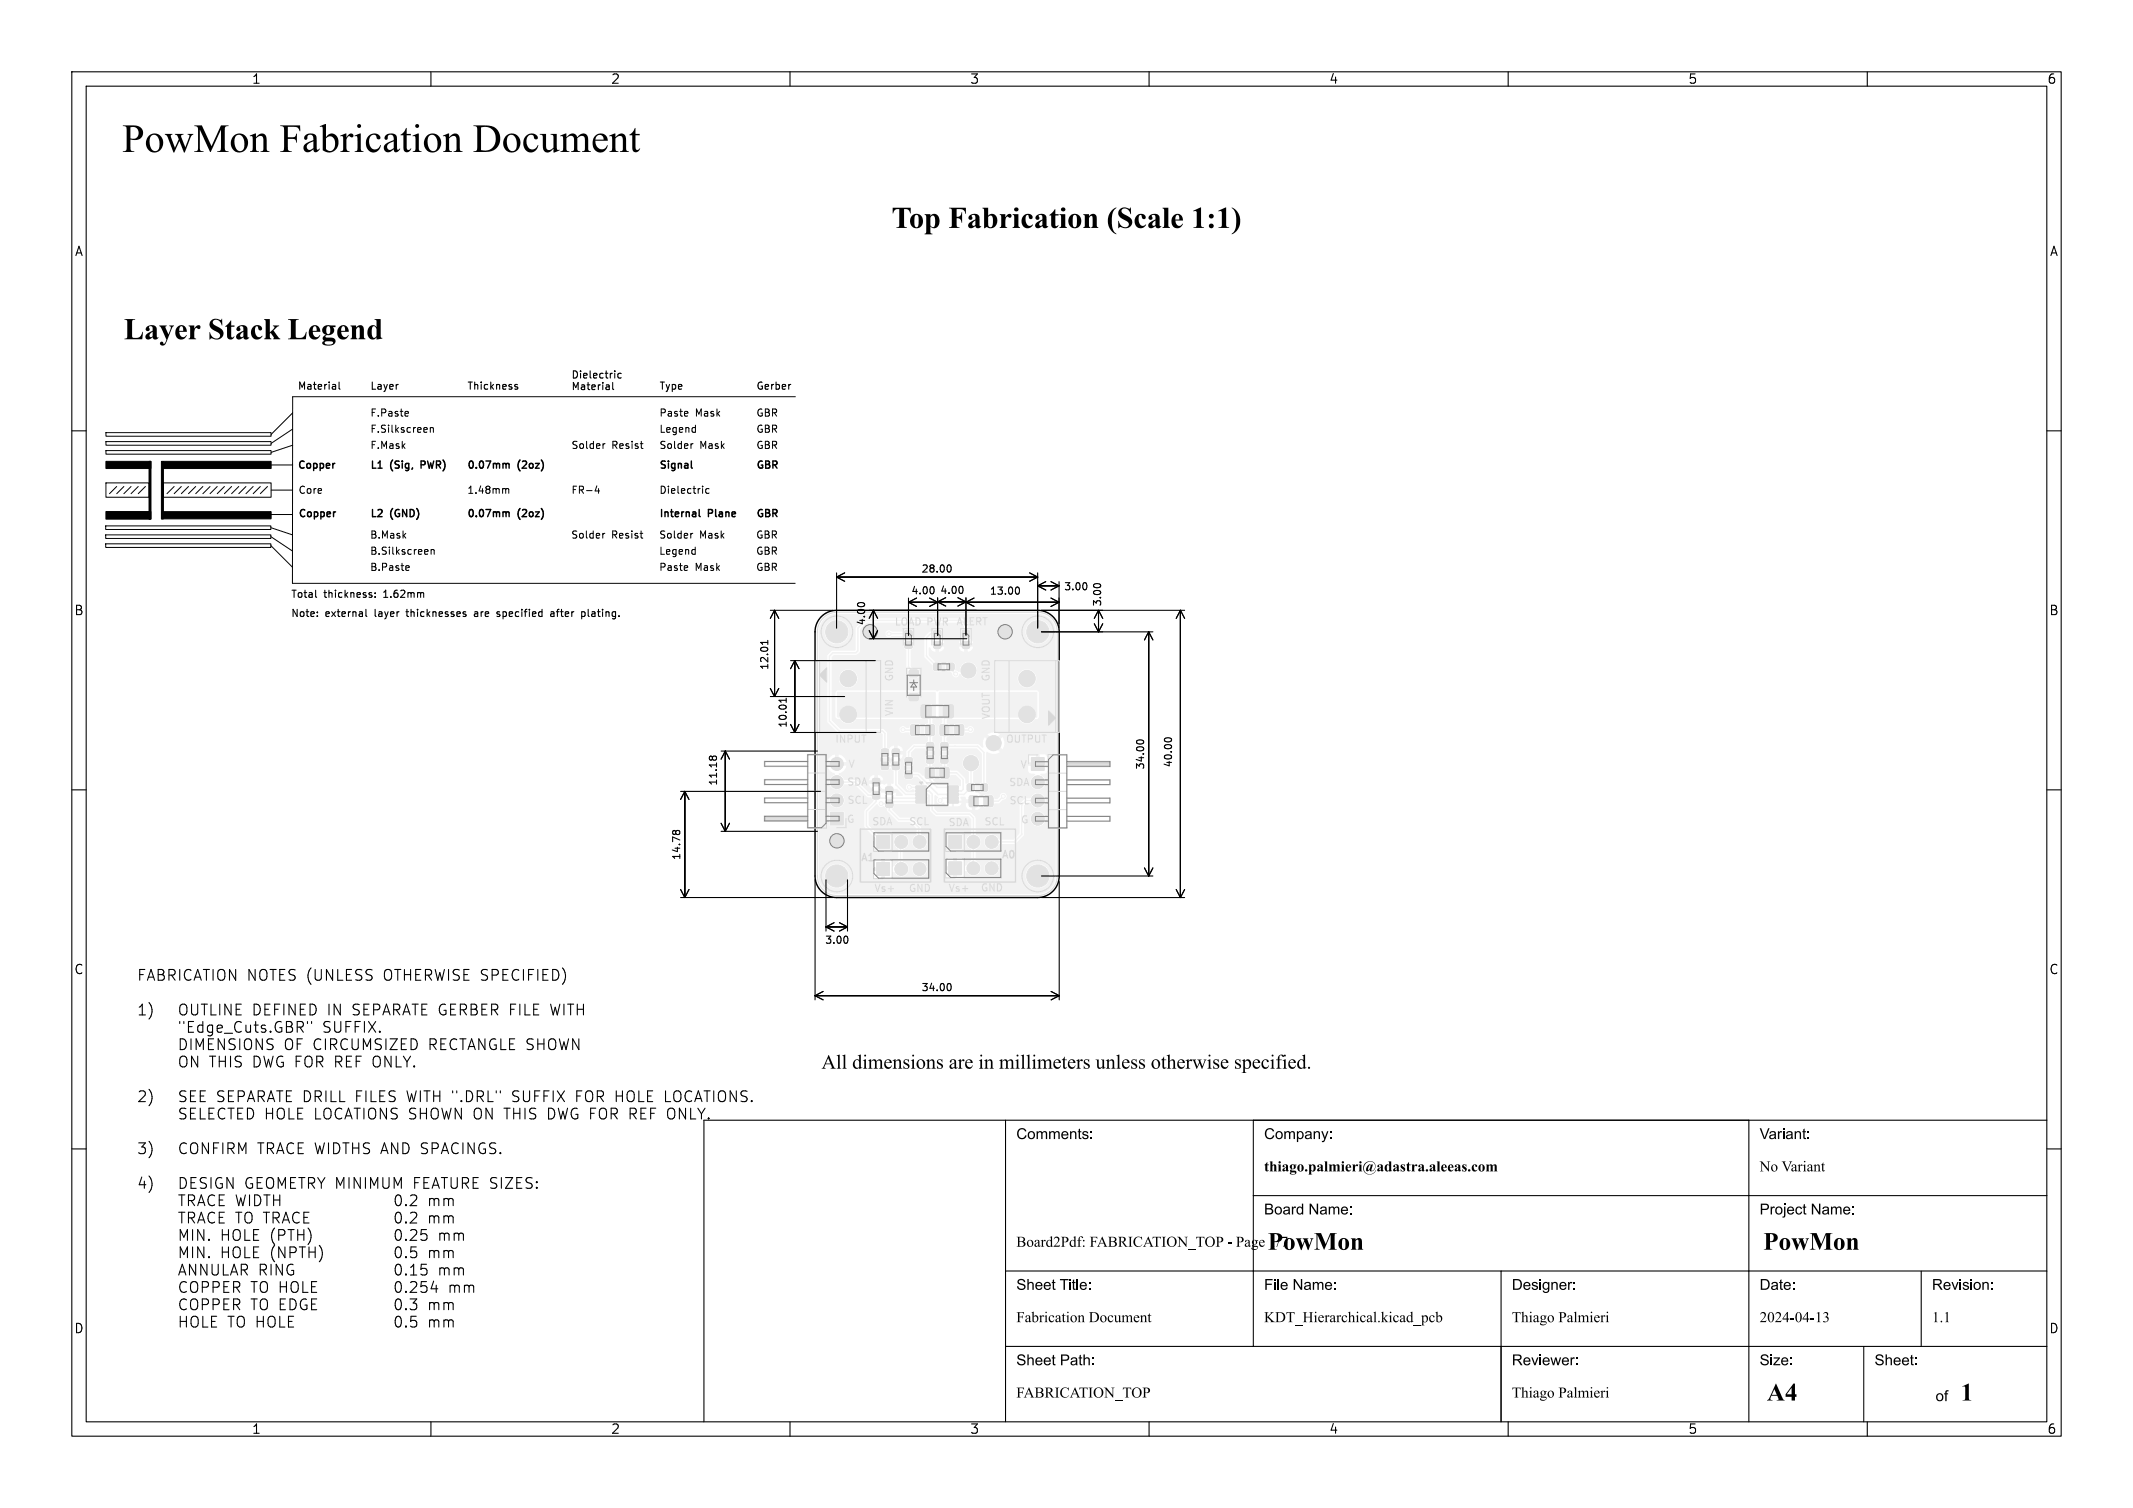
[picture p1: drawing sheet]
<svg xmlns="http://www.w3.org/2000/svg" width="297mm" height="210mm" viewBox="0 0 297 210" stroke-linecap="round" stroke-linejoin="round" font-family="sans-serif">
<defs><g id="words">
<text font-size="5.6" x="17" y="22.6">PowMonFabricationDocument</text>
<g font-size="3.5">
<text x="176.5" y="174.9">PowMon</text>
<text x="245.5" y="174.9">PowMon</text>
<text x="246" y="195.9">A4</text>
<text x="273" y="196">1</text>
</g>
<g font-size="2.1">
<text x="19" y="136.7">FABRICATION NOTES (UNLESS</text>
<text x="53.6" y="136.7">OTHERWISE SPECIFIED)</text>
<text x="19" y="141.5">1)</text>
<text x="19" y="143.9">&quot;Edge_Cuts.GBR&quot;</text>
<text x="22.7" y="141.5">OUTLINE</text>
<text x="38.8" y="141.5">DEFINED IN</text>
<text x="44.9" y="143.9">SUFFIX.</text>
<text x="53" y="141.5">SEPARATE GERBER FILE WITH</text>
<text x="19" y="146.4">DIMENSIONS</text>
<text x="29.1" y="148.8">THIS DWG FOR REF ONLY.</text>
<text x="39.5" y="146.4">OF CIRCUMSIZED</text>
<text x="59.9" y="146.4">RECTANGLE SHOWN</text>
<text x="19" y="153.6">2)</text>
<text x="22.7" y="153.6">SEE</text>
<text x="33.8" y="153.6">SEPARATE DRILL</text>
<text x="53.4" y="153.6">FILES</text>
<text x="60.7" y="153.6">WITH &quot;.DRL&quot;</text>
<text x="75.6" y="153.6">SUFFIX</text>
<text x="84.6" y="153.6">FOR HOLE LOCATIONS.</text>
<text x="19" y="156">SELECTED</text>
<text x="19" y="160.9">3)</text>
<text x="22.7" y="160.9">CONFIRM</text>
<text x="36.8" y="156">HOLE LOCATIONS SHOWN ON THIS DWG FOR REF ONLY.</text>
<text x="39.5" y="160.9">TRACE WIDTHS AND SPACINGS.</text>
<text x="141.5" y="159.2">Comments:</text>
<text x="176" y="159.2">Company:</text>
<text x="245" y="159.2">Variant:</text>
<text x="19" y="165.7">4) DESIGN</text>
<text x="34" y="165.7">GEOMETRY MINIMUM</text>
<text x="57.7" y="165.7">FEATURE SIZES:</text>
<text x="176" y="163.7">thiago.palmieri@adastra.aleeas.com</text>
<text x="245" y="163.7">No Variant</text>
<text x="19" y="168.1">TRACE</text>
<text x="30.6" y="172.9">HOLE (PTH) 0.25</text>
<text x="32.7" y="168.1">WIDTH</text>
<text x="32.7" y="170.5">TO TRACE 0.2</text>
<text x="59.2" y="170.5">mm</text>
<text x="61.2" y="168.1">mm</text>
<text x="61.6" y="172.9">mm</text>
<text x="176" y="169.7">Board Name:</text>
<text x="245" y="169.7">Project Name:</text>
<text x="19" y="177.8">ANNULAR</text>
<text x="30.6" y="175.3">HOLE (NPTH) 0.5</text>
<text x="35.9" y="177.8">RING 0.15</text>
<text x="54.2" y="175.3">mm</text>
<text x="59.9" y="177.8">mm</text>
<text x="141.5" y="174.2">Board2Pdf:FABRICATION_TOP- Page1/7</text>
<text x="19" y="180.2">COPPER</text>
<text x="19" y="182.6">COPPER</text>
<text x="31.6" y="185">TO HOLE 0.5</text>
<text x="34.9" y="180.2">TO HOLE 0.254</text>
<text x="34.9" y="182.6">TO EDGE 0.3</text>
<text x="58.2" y="185">mm</text>
<text x="61.4" y="182.6">mm</text>
<text x="64.2" y="180.2">mm</text>
<text x="141.5" y="180.2">Sheet Title:</text>
<text x="141.5" y="184.7">FabricationDocument</text>
<text x="176" y="184.7">KDT_Hierarchical.kicad_pcb</text>
<text x="176" y="180.2">File Name:</text>
<text x="210.5" y="180.2">Designer:</text>
<text x="210.5" y="184.7">ThiagoPalmieri</text>
<text x="245" y="180.2">Date:</text>
<text x="245" y="184.7">2024-04-13</text>
<text x="269" y="180.2">Revision:</text>
<text x="269" y="184.7">1.1</text>
<text x="141.5" y="190.7">Sheet Path:</text>
<text x="210.5" y="190.7">Reviewer:</text>
<text x="245" y="190.7">Size:</text>
<text x="261" y="190.7">Sheet:</text>
<text x="141.5" y="195.2">FABRICATION_TOP</text>
<text x="210.5" y="195.2">ThiagoPalmieri</text>
<text x="269.5" y="195.7">of</text>
</g>
<g font-size="1.8">
<text x="35" y="11.9">1</text>
<text x="85" y="11.9">2</text>
<text x="135" y="11.9">3</text>
<text x="185" y="11.9">4</text>
<text x="235" y="11.9">5</text>
<text x="285" y="11.9">6</text>
<text x="10.3" y="35.9">A</text>
<text x="285.4" y="35.9">A</text>
<text x="10.3" y="85.9">B</text>
<text x="285.3" y="85.9">B</text>
<text x="10.3" y="135.9">C</text>
<text x="285.3" y="135.9">C</text>
<text x="10.3" y="185.9">D</text>
<text x="285.3" y="185.9">D</text>
<text x="35" y="199.9">1</text>
<text x="85" y="199.9">2</text>
<text x="135" y="199.9">3</text>
<text x="185" y="199.9">4</text>
<text x="235" y="199.9">5</text>
<text x="285" y="199.9">6</text>
</g>
<g font-size="1.4">
<text x="79.5" y="52.9">Dielectric</text>
<text x="41.4" y="54.5">Material</text>
<text x="51.5" y="58.2">F.Paste</text>
<text x="51.5" y="54.5">Layer</text>
<text x="65" y="54.5">Thickness</text>
<text x="79.5" y="54.5">Material</text>
<text x="91.7" y="58.2">Paste</text>
<text x="91.7" y="54.5">Type</text>
<text x="96.8" y="58.2">Mask</text>
<text x="105.3" y="54.5">Gerber</text>
<text x="105.3" y="58.2">GBR</text>
<text x="41.4" y="65.6">Copper</text>
<text x="51.5" y="62.7">F.Mask</text>
<text x="51.5" y="60.4">F.Silkscreen</text>
<text x="51.5" y="65.6">L1</text>
<text x="54.4" y="65.6">(Sig,</text>
<text x="59.1" y="65.6">PWR)</text>
<text x="65" y="65.6">0.07mm</text>
<text x="72.2" y="65.6">(2oz)</text>
<text x="79.5" y="62.7">Solder</text>
<text x="85.2" y="62.7">Resist</text>
<text x="91.7" y="65.6">Signal</text>
<text x="91.7" y="60.4">Legend</text>
<text x="91.7" y="62.7">Solder</text>
<text x="97.4" y="62.7">Mask</text>
<text x="105.3" y="60.4">GBR</text>
<text x="105.3" y="62.7">GBR</text>
<text x="105.3" y="65.6">GBR</text>
<text x="41.5" y="68.9">Core</text>
<text x="65" y="68.9">1.48mm</text>
<text x="79.5" y="68.9">FR-4</text>
<text x="91.7" y="68.9">Dielectric</text>
<text x="41.5" y="72.3">Copper</text>
<text x="51.5" y="75.2">B.Mask</text>
<text x="51.5" y="77.4">B.Silkscreen</text>
<text x="51.5" y="72.3">L2</text>
<text x="54.4" y="72.3">(GND)</text>
<text x="65" y="72.3">0.07mm</text>
<text x="72.2" y="72.3">(2oz)</text>
<text x="79.5" y="75.2">Solder</text>
<text x="85.2" y="75.2">Resist</text>
<text x="91.7" y="77.4">Legend</text>
<text x="91.7" y="75.2">Solder</text>
<text x="91.7" y="72.3">Internal</text>
<text x="97.4" y="75.2">Mask</text>
<text x="98.7" y="72.3">Plane</text>
<text x="105.2" y="75.2">GBR</text>
<text x="105.2" y="77.4">GBR</text>
<text x="105.3" y="72.3">GBR</text>
<text x="40.5" y="83.5">Total</text>
<text x="45.1" y="83.5">thickness:</text>
<text x="51.5" y="79.7">B.Paste</text>
<text x="53.6" y="83.5">1.62mm</text>
<text x="91.7" y="79.7">Paste</text>
<text x="96.8" y="79.7">Mask</text>
<text x="105.2" y="79.7">GBR</text>
<text x="126.8" y="83">4.00</text>
<text x="128.2" y="79.9">28.00</text>
<text x="130.8" y="82.9">4.00</text>
<text x="137.7" y="83">13.00</text>
<text x="148.1" y="82.4">3.00</text>
<text x="40.5" y="86">Note:</text>
<text x="45.3" y="86">external</text>
<text x="52.4" y="86">layer</text>
<text x="57.1" y="86">thicknesses</text>
<text x="66.8" y="86">are</text>
<text x="70.1" y="86">specified</text>
<text x="77.9" y="86">after</text>
<text x="82.4" y="86">plating.</text>
<text x="120.7" y="87.2" transform="rotate(-90 120.7 87.2)">4.00</text>
<text x="153.5" y="84.5" transform="rotate(-90 153.5 84.5)">3.00</text>
<text x="107.2" y="93.4" transform="rotate(-90 107.2 93.4)">12.01</text>
<text x="109.7" y="101.5" transform="rotate(-90 109.7 101.5)">10.01</text>
<text x="159.5" y="107.3" transform="rotate(-90 159.5 107.3)">34.00</text>
<text x="163.4" y="107" transform="rotate(-90 163.4 107)">40.00</text>
<text x="100" y="109.5" transform="rotate(-90 100 109.5)">11.18</text>
<text x="94.9" y="119.9" transform="rotate(-90 94.9 119.9)">14.78</text>
<text x="114.8" y="131.6">3.00</text>
<text x="128.2" y="138.2">34.00</text>
</g>
<g font-size="1.4" fill="#dbdbdb">
<text x="124.5" y="87.2">LOAD PWR ALERT</text>
<text x="139.4" y="119.6">A0</text>
</g>
</g></defs>
<path d="M114.4 85.9a3 3 0 0 1 2.1-.9h28a3 3 0 0 1 3 3v34a3 3 0 0 1-3 3h-28a3 3 0 0 1-3-3v-34a3 3 0 0 1 .9-2.1z" fill="none" stroke="#000" stroke-width=".2"/>
<g fill="#f2f2f2" stroke="#f2f2f2" stroke-width=".14">
<path d="M122.1 116.4h1.7v1.7h-1.7z"/>
<path d="M131 101h.2h.8l.1 .2-.1 1.1-.2 .1-.8-.1-.1-.1z"/>
<path d="M133.1 101h.1h.9l.1 .2-.1 1.1-.2 .1-.8-.1-.1-.1z"/>
<path d="M130.1 92.5h.8v.8h-.8z"/>
<path d="M131.9 92.5h.9v.8h-.9z"/>
<path d="M123.4 109.7h.8v.8h-.8z"/>
<path d="M123.4 111.5h.8v.9h-.8z"/>
<path d="M115.7 113.2h1.7v1.7h-1.7z"/>
<path d="M134.8 109.3h.8v.8h-.8z"/>
<path d="M136.6 109.3h.8v.8h-.8z"/>
<path d="M128.4 98.3l.2-.1 .9 .1 .1 .1-.1 1.5h-.1h-1l-.1-.2z"/>
<path d="M131.5 98.3l.2-.1 .9 .1 .1 .1-.1 1.5h-.1h-1l-.1-.2z"/>
<path d="M134.1 87.9h.8v.7h-.8z"/>
<path d="M134.1 89.4h.8v.8h-.8z"/>
<path d="M121.6 108.5h.8v.8h-.8z"/>
<path d="M121.6 110.3h.8v.9h-.8z"/>
<path d="M122.8 104.4h.8v.8h-.8z"/>
<path d="M122.8 106.2h.8v.9h-.8z"/>
<path d="M126.1 105.6h.8v.9h-.8z"/>
<path d="M126.1 107.5h.8v.8h-.8z"/>
<path d="M129 101h.2h.8l.1 .2-.1 1.1-.2 .1-.8-.1-.1-.1z"/>
<path d="M126.9 101h.2h.8l.1 .2-.1 1.1-.1 .1-.9-.1-.1-.1z"/>
<path d="M122.1 120.2h1.7v1.7h-1.7z"/>
<path d="M126.1 87.9h.8v.7h-.8z"/>
<path d="M126.1 89.4h.8v.8h-.8z"/>
<path d="M132.1 116.4h1.8v1.7h-1.8z"/>
<path d="M131 107l.2-.1 .8 .1 .1 .1-.1 1.2h-.1h-.9l-.1-.2z"/>
<path d="M128.9 107l.2-.1 .9 .1v.1v1.2h-.2h-.9v-.2z"/>
<path d="M126.7 93.4h1.1v.8h-1.1z"/>
<path d="M126.7 96.7h1.1v.8h-1.1z"/>
<path d="M132.1 120.1h1.8v1.7h-1.8z"/>
<path d="M124.3 104.4h.8v.8h-.8z"/>
<path d="M124.3 106.2h.8v.9h-.8z"/>
<path d="M127.6 109.5h1.3l.1 .2-.1 .1h-1.3z"/>
<path d="M127.6 110h1.3l.1 .2-.1 .1h-1.3z"/>
<path d="M127.6 110.5h1.3l.1 .2-.1 .1h-1.3z"/>
<path d="M127.6 111h1.3l.1 .2-.1 .1h-1.3z"/>
<path d="M127.6 111.5h1.3l.1 .2-.1 .1h-1.3z"/>
<path d="M132 111.5h1.3l.1 .2-.1 .1h-1.3z"/>
<path d="M132 111h1.3l.1 .2-.1 .1h-1.3z"/>
<path d="M132 110.5h1.3l.1 .2-.1 .1h-1.3z"/>
<path d="M132 110h1.3l.1 .2-.1 .1h-1.3z"/>
<path d="M132 109.5h1.3l.1 .2-.1 .1h-1.3z"/>
<path d="M130.1 87.9h.8v.7h-.8z"/>
<path d="M130.1 89.4h.8v.8h-.8z"/>
<path d="M129.1 103.5h.8v.9h-.8z"/>
<path d="M129.1 105.3h.8v.9h-.8z"/>
<path d="M131.1 103.5h.8v.9h-.8z"/>
<path d="M131.1 105.3h.8v.9h-.8z"/>
<path d="M143.7 105.6h1.7v1.7h-1.7z"/>
<path d="M137.1 110.9h.2h.9v.2v1.1l-.2 .1-.9-.1v-.1z"/>
<path d="M135 110.9h.2h.9l.1 .2-.1 1.1-.2 .1-.9-.1v-.1z"/>
<circle cx="125.5" cy="117.2" r=".85"/>
<circle cx="128" cy="117.2" r=".85"/>
<circle cx="116.5" cy="111.5" r=".85"/>
<circle cx="116.5" cy="108.9" r=".85"/>
<circle cx="116.5" cy="106.4" r=".85"/>
<circle cx="118.1" cy="94.5" r="1.1"/>
<circle cx="118.1" cy="99.5" r="1.1"/>
<circle cx="121.2" cy="88" r=".5"/>
<circle cx="116.5" cy="117.1" r=".5"/>
<circle cx="143" cy="99.5" r="1.1"/>
<circle cx="143" cy="94.5" r="1.1"/>
<circle cx="125.5" cy="121" r=".85"/>
<circle cx="128" cy="121" r=".85"/>
<circle cx="135.5" cy="117.2" r=".85"/>
<circle cx="138.1" cy="117.2" r=".85"/>
<circle cx="135.5" cy="120.9" r=".85"/>
<circle cx="138.1" cy="120.9" r=".85"/>
<circle cx="140" cy="88" r=".5"/>
<circle cx="144.5" cy="108.9" r=".85"/>
<circle cx="144.5" cy="111.5" r=".85"/>
<circle cx="144.5" cy="114" r=".85"/>
<circle cx="134.8" cy="93.4" r="1"/>
<circle cx="138.4" cy="103.5" r="1"/>
<circle cx="135.2" cy="106.3" r="1"/>
<circle cx="133.1" cy="93.9" r=".28"/>
<circle cx="125.7" cy="101.6" r=".28"/>
<circle cx="130.9" cy="111.5" r=".28"/>
<circle cx="123.8" cy="88.3" r=".28"/>
<circle cx="139.7" cy="110.9" r=".28"/>
<circle cx="135.1" cy="101.6" r=".28"/>
<circle cx="122.7" cy="111.9" r=".28"/>
<circle cx="126.6" cy="109.6" r=".28"/>
</g>
<g fill="none" stroke="#f2f2f2" stroke-width=".2">
<path d="M119.5 87.5v3.1l-.3 .3h-3.2l-.5 .5v9l1.4 1.4h6l.3 .3v2.7M120.5 86.4h13.4M126.5 89.8v3.1l.9 .9M126.5 88.2l-2.7 .1M129.5 98.6h.1M129.5 98.6v5.3h-2.2l-.8 .8v1.3M130.5 92.9h.1M130.5 88.2h-.9l-.6 .6v2.6l1.5 1.5M131.5 98.6v5.3h4.6l.9 .9v4.9M131.5 98.6h.1M132.3 92.9v.2l.8 .8M134.5 87v1.2"/>
<path d="M116.5 108.9h2.6l1.8 1.8h1.1M122 110.7l.4 .4h5.9M122 110.7v.9l-1.4 1.4v2l2.2 2.2M122.7 111.9h1.1M123.2 106.7h1.5v2.6l1.4 1.3h2.2M123.8 111.9v.9l1.3 1.3h1.7l1.1 1.1M125.4 117.2v3.8M125.7 101.6l.1 .1h1.6M126.6 109.6h1.7M127.9 115.3v1.9M127.9 115.2v.1M128.3 110.1h1"/>
<path d="M128.3 111.6h-4.2l-.3 .3M129.3 110.1l.5 .5v2.2l.6 .6h4.6l.5 .5v7M129.3 110.1h.1M129.4 107.6v1l1.1 1.1 2.2-.1M129.5 105.8v2.2M131.5 105.8v2.2M131.5 107.6h1.7l.9 .9v1.4l-.2 .3-1.2-.1M132.7 111.1h-1.5l-.3 .4M133 103.9h.1M135.1 101.6v.1h-1.5M135.2 106.3v3.4l-1 .9h-3.6l-2.7-2.7h-1.4M135.6 111.6h-2.9"/>
<path d="M139.7 110.9l-.7 .7h-1.4M144.5 111.5h-1.6l-.6 .6v4.1l-1.1 1h-3.1"/>
</g>
<g fill="#f2f2f2">
<path d="M130.7 96.4l13.6-.1 .1 .2v3.3l-.1 .1h-13.5l-.1-.1z"/>
<path d="M114.6 86.3l.5-.4 .5-.2 .9-.2h27.9a2.5 2.5 0 0 1 2.6 2.5v34a2.5 2.5 0 0 1-2.5 2.5h-28a2.5 2.5 0 0 1-2.5-2.6h.8v.2a1.7 1.7 0 0 0 2.6 1.4 1.7 1.7 0 0 0 0-3 1.7 1.7 0 0 0-2.6 1.4h-.8v-1.8h7.6v.7h.9v.5h-.9v.7l.2 .2 .2 .2h.7v-.9h.5v.9l.9-.1 .2-.3v-.5l.2-.1a1.06 1.06 0 0 0 1.2 .6 1.06 1.06 0 0 0 .9-1.1h.4v.2a1.06 1.06 0 0 0 1.6 .8 1.06 1.06 0 0 0 0-1.8 1.06 1.06 0 0 0-1.6 .8h-.4l-.1-.2a1.62 1.62 0 0 0-.8-.8l.1-1.6a1.06 1.06 0 0 0 .6-1.6 1.06 1.06 0 0 0-1.7-.1 1.06 1.06 0 0 0 .4 1.6v1.8l-.7 .7-.1-.1v-.7l-.4-.2h-.7v.9h-.5v-.9h-.8l-.3 .4h-7.6v-2.9h1.5l.1 .2a1.01 1.01 0 0 0 1.6 .4 1.01 1.01 0 0 0-.3-1.6 1.01 1.01 0 0 0-1.4 1h-1.5v-4.1h1.5v1.8l.2 .2 1.8-.1 .1-1.9-.2-.1h-1.7l-.2 .1h-1.5v-1.7h1.5a1.06 1.06 0 0 0 1.4 1 1.06 1.06 0 0 0 .3-1.7 1.06 1.06 0 0 0-1.7 .5v.2h-1.5v-20.1h1.2l.1 9.3 1.5 1.5h6l.1 .2v1.7l-.4 .5 .1 .8 .3 .2 .9-.1 .6 .5-.4 .4-.5-.3h-.7l-.3 .3v.7l.2 .2 .2 .1h.6l.5-.3 .4 .4v1.6v.1h-.3v.8h.8l.8 .9h-.1h-.8v-.4h-2.1l-.3-.4v-.1l.3-.1 .1 .1h.8v-.8l-.5 .2-.1-.1h-2a.91 .91 0 0 0 .6 .8l-.3 .4h-.3l-1.8-1.8h-1.6l5.4 .1a.73 .73 0 0 0-.8-.8v.8h-.5v-.8l-.4 .2-.3 .5-3.5-.1a1.17 1.17 0 0 0-.7-.6v-.2a1.47 1.47 0 0 0 1-1.1h-.8v-.5h.8a1.34 1.34 0 0 0-1-1v.8h-.5l-.1-.8a1.34 1.34 0 0 0-1 1h.9v.5l-.9 .1a1.68 1.68 0 0 0 1.1 1.1l-.1 .1a1.06 1.06 0 0 0-.4 1.8 1.06 1.06 0 0 0 1.7-.5h1.5l1.7 1.8 .6 .1 .3 .3v.2l-1.2 1.3v2.3l1.5 1.6 .1 1.4 1.9 .1 .1-.2v-1.8l-1.8-.1-1.2-1.3v-1.8l1-1.1h.2a.56 .56 0 0 0 .9 .3l.2 .2a.34 .34 0 0 1 .2 .4l1.5 1.5 1.7 .1 .9 .9v.8a1.08 1.08 0 0 0-.4 1.6 1.08 1.08 0 0 0 1.7 .1 1.05 1.05 0 0 0-.3-1.5h3.3l.1 1.8 1.9 .1 .1-.1 .1-1.8-.2-.2h-1.8l-.2 .2h-3.3l-.4-.3v-1l-1.2-1.2-1.7-.1-1.1-1v-.2a.54 .54 0 0 0 .3-.6h4.5l.2-.3v-.9a.17 .17 0 0 1 .1-.2 .17 .17 0 0 1 .2 .2v2.1l.8 .8h4.6l.3 .4v2.2a1.07 1.07 0 0 0-.7 1 1.07 1.07 0 0 0 .7 1v1.6l-.3 .2-.4 .4h-.1l-.1-.7-.3-.2h-.8v.9h-.4v-.9h-.8l-.2 .1-.1 .3-.1 .7h1v.5h-1l.1 .7 .2 .3 .9 .1v-.9h.4v.9h.8l.3-.3v-.6l.2-.1a1.09 1.09 0 0 0 1.2 .6 1.09 1.09 0 0 0 .9-1.1h.4v.2a1.05 1.05 0 0 0 1.5 .9h4.3v.2a1.7 1.7 0 0 0 2.6 1.4 1.7 1.7 0 0 0 0-3 1.7 1.7 0 0 0-2.6 1.4h-4.2a1.05 1.05 0 0 0 .1-1.9 1.05 1.05 0 0 0-1.7 .8h-.4l-.2-.5-.5-.4v-1.6a1.14 1.14 0 0 0 .7-1.2h.4v.2a1.07 1.07 0 0 0 1 1 1.07 1.07 0 0 0 1.1-.7l2.3-.1 1.1-1.2 .1-2.4h.9a1.06 1.06 0 0 0 1.4 1.1 1.06 1.06 0 0 0 .3-1.7 1.06 1.06 0 0 0-1.7 .4v.2h-.9v-1.7l.4-.4h.5a1.07 1.07 0 0 0 1.6 .6 1.07 1.07 0 0 0 0-1.8 1.07 1.07 0 0 0-1.6 .6h-.7l-.8 .8-.1 4.1-.8 .8h-2a1.07 1.07 0 0 0-1.1-.7 1.07 1.07 0 0 0-1 .9h-.4l-.2-.5-.5-.4-.1-2.3-.6-.8h-4.7l-.4-.5v-1.8l.2-.1 .3 .3v.1a.49 .49 0 0 0 0 .7 .49 .49 0 0 0 .7 0l.3 .3a.96 .96 0 0 0 .9 .2h.9l.4-.2h.7l.3 .5 .5 .2v-1h-.8v.3h-.7l.1-.3h-1.1v.5h-.3v-.6l.3-.2h1.1l-.2-.4 .1-.1 .6-.1 .1 .4h.9l.2 .3 .2 .1v1.1h.2a1.03 1.03 0 0 0 .7-.7l.5 .4h.9a.51 .51 0 0 0 .3-.6h.7l.6-.5a.48 .48 0 0 0 .4-.5 .48 .48 0 0 0-.5-.5 .48 .48 0 0 0-.4 .6l-.3 .3-.5-.1a.49 .49 0 0 0-.4-.5h-.8l-.2 .1-.2 .2h-.1a.98 .98 0 0 0-.9-.7l.1-.9-.4-.5v-1.4a1.21 1.21 0 0 0 .7-1.9 1.21 1.21 0 0 0-2 0 1.21 1.21 0 0 0 .7 1.8v1.6a.28 .28 0 0 1-.5 0v-.7l-1-.9-1.1-.2a.49 .49 0 0 0-.4-.5l-.1-.2 .4-.4v-.6l-.2-.3-.2-.1h-.6l-.3 .2-.1 .8 .3 .3a.15 .15 0 0 1 .1 .1 .15 .15 0 0 1-.1 .2l-.2 .1-.2 .3v1l.2 .3 .2 .1h.8l.4-.2 .1-.4h.7l.7 .8v.8h-.1l-.3-.2h-2.8l-.6-.6-.1-.1 .3-.4v-1.1l-.1-.3-.3-.2 .3-.4 .1-.7-.1-.3-.3-.1h-.6l-.3 .2-.1 .8 .4 .5-.5 .3-.1 1.2-.6-.5h-.8l-.1-.3-.3-.1h-.6l-.3 .2-.1 .8 .3 .3 .7 .1 .3-.2 .1-.2h.5l1 .9-.1 .2h-1.5a.5 .5 0 0 0-.8-.1 .5 .5 0 0 0 0 .8 .5 .5 0 0 0 .7-.1l.3 .1v.3h-1.1l-1.2-1.2v-1.7l.4-.4v-.7l-.3-.3 .1-.2a.72 .72 0 0 0 .5-.7h-.9l-.1-.3-.2-.1v-.1h1.2a.73 .73 0 0 0-.7-.8v.8h-.5v-.8l-.3 .1-.4 .3-.3-.1v-2l-.5-.6h2.3a.5 .5 0 0 0 .2 .5 .5 .5 0 0 0 .6 0h.4l.1 .1a.45 .45 0 0 0 .4 .5h.9l.3-.2v-1.3l-.1-.2-.2-.1h-.9l-.3 .2-.1 .4h-.4l-.2-.2a.48 .48 0 0 0-.7 .3h-8.3l-1.2-1.2v-3.8h.5v3.4l.2 .2h.5a1.38 1.38 0 0 0 2.3 0l9.9 .1v.5l-.3 .2-.2 .2v1.1l.2 .3 .3 .2v.5l-.4 .4-1.6 .1-.9 .8-.1 .8-.2 .2-.2 .2 .1 .8 .3 .2h.6l.3-.2 .1-.8-.4-.4v-.4l.6-.6 1.3-.1 .5 .4h.6l.3-.1 .1-.2v-.7l-.4-.4v-.5l.4-.2 .1-.3v-1.1l-.1-.2-.4-.2v-.4l.1-.1 .6-.2 .6 .2 .1 .5-.4 .2-.1 .2v1.1l.1 .3 .4 .2v.5l-.4 .4v.7l.1 .2 .3 .1h.6l.5-.4h3.7l.7 .7v4l-.4 .5 .1 .7 .3 .2h.6l.3-.1 .1-.2-.1-.8-.3-.3v-3.4h5.9v.7h.9v.5h-.9v.8l.3 .2 .6 .1v.2a1.06 1.06 0 0 0-.4 1.6 1.06 1.06 0 0 0 1.7 0 1.06 1.06 0 0 0-.5-1.7v-.1l.7-.1 .2-.3 .1-.7h-1v-.5h1l-.1-.8-.2-.3h-.8v.9h-.5v-.9h-.9l-.2 .4h-5.9v-.7l.1-.1a1.52 1.52 0 0 0 1.8 0l-.7-.7 .3-.4 .8 .8v-.1a1.49 1.49 0 0 0 0-1.7l-.8 .8-.3-.4 .7-.7-.1-.1a1.49 1.49 0 0 0-1.6 .1l.7 .7-.3 .4-.8-.8v.1a2.22 2.22 0 0 0-.2 1.4h-.1l-.6-.5h-3.9l-.5-.4v-.5l.4-.2 .1-.3v-1.1h.5v1.1l.1 .3 .3 .1h.8a.62 .62 0 0 0 .4-.6h.5a.48 .48 0 0 0 .6-.2 .48 .48 0 0 0-.2-.6 .48 .48 0 0 0-.6 .2 .28 .28 0 0 1-.3-.1 .28 .28 0 0 1-.1-.3l-.3-.2h-.8l-.3 .1-.1 .2h-.5l-.1-.2-.4-.2v-.5h10a1.43 1.43 0 0 0 2.4 0l.3-.1 .2-.3v-3.3l-.1-.2-.2-.2h-13.6l-.3 .2-.3-.2h-13.5l-.3 .2-.1 .2h-.5v-2.1h1v.2a1.3 1.3 0 0 0 2 1 1.3 1.3 0 0 0 0-2.2 1.3 1.3 0 0 0-2 1h-1v-2.9l.4-.3h3.1l.4-.5 .1-1.1h6v.6l.4 .3v2.5l.3 .3-.1 .8 .2 .3h.2h.8l.4-.1v-.3v-.7l-.3-.2h-.6l-.3-.3v-2.2l.3-.3 .1-.2v-.6l-.2-.2-.9-.1-.2 .1-.1 .3h-6v-1.5h.4v.2a1 1 0 0 0 1 .7 1 1 0 0 0 .9-.8h1.2v.1a.52 .52 0 0 0 .4 .4 .52 .52 0 0 0 .5-.2h1.5l.5 .4 2.5-.1v2.6l1.1 1.2 .1 .7 .3 .2h.8l.2-.3v-.6h.4v.6a.55 .55 0 0 0 .7 .4l.3 .2a.51 .51 0 0 0 .4 .5 .51 .51 0 0 0 .6-.4l.1-.1a1.26 1.26 0 0 0 1.8 .6h6.2v.2a1.3 1.3 0 0 0 2 1 1.3 1.3 0 0 0 0-2.2 1.3 1.3 0 0 0-2 1h-6.2a1.21 1.21 0 0 0-.2-2.1 1.21 1.21 0 0 0-1.7 1.2l-.1 .1-.5-.3v-.8l-.2-.3h-.8l-.2 .1-.2 .3h-.4l-.2-.4h-.8l-.9-1v-.9l.1-.2a.99 .99 0 0 0 .8 .7l.9-.1 .2-.2 .2-.4h2l.2 .4 .2 .2 .8 .1a.71 .71 0 0 0 .8-.7h-.8v.7h-.5l.1-.7h-3.5v.7h-.6v-.9l.3-.1v-.2h1l-.3-.6a.32 .32 0 0 1 0-.5v-.6l-.2-.2-.2-.1-.8 .1a.56 .56 0 0 1-.6 .3l-.7 .8h-1.7l.2-.2v-.6l-.1-.2-.2-.2h-.8l-.4 .3h-1.6a.48 .48 0 0 0-.8 .3h-1.2a1 1 0 0 0-.9-1.2 1 1 0 0 0-1 1.1h-.4v-.5l.9-.9h13l.5 .5v.4l-.3 .2-.1 .2v.6l.2 .3a.84 .84 0 0 0-.5 .7h2l-.3-.6a.32 .32 0 0 1 0-.5v-.4h3.8a1.01 1.01 0 0 0 1.1 .9 1.01 1.01 0 0 0 .9-1.1h1.8v.2a1.7 1.7 0 0 0 2.6 1.4 1.7 1.7 0 0 0 0-3 1.7 1.7 0 0 0-2.6 1.4h-1.8l-.1-.2a1.01 1.01 0 0 0-1.1-.7 1.01 1.01 0 0 0-.8 1.1h-3.8l-.1-.3-.3-.3-.1-.7-.8-.7h-13.4l-1.3 1.3-.1 3.2h-3.2l-.7 .7h-1.2v-3.4h.8a1.7 1.7 0 0 0 2.4 1.7 1.7 1.7 0 0 0 .4-2.9 1.7 1.7 0 0 0-2.8 1v.2h-.8l.2-.8z"/>
<path d="M116.6 96.4l13.6-.1 .1 .2v3.3l-.1 .1h-13.5l-.2-.1z"/>
</g>
<g fill="#fff" stroke="#fff" stroke-width=".14">
<circle cx="133.1" cy="93.9" r=".12"/>
<circle cx="125.7" cy="101.6" r=".12"/>
<circle cx="130.9" cy="111.5" r=".12"/>
<circle cx="123.8" cy="88.3" r=".12"/>
<circle cx="139.7" cy="110.9" r=".12"/>
<circle cx="135.1" cy="101.6" r=".12"/>
<circle cx="122.7" cy="111.9" r=".12"/>
<circle cx="126.6" cy="109.6" r=".12"/>
<circle cx="123" cy="117.2" r=".5"/>
<circle cx="125.5" cy="117.2" r=".5"/>
<circle cx="128" cy="117.2" r=".5"/>
<circle cx="116.5" cy="88" r="1.5"/>
<circle cx="116.5" cy="114" r=".5"/>
<circle cx="116.5" cy="111.5" r=".5"/>
<circle cx="116.5" cy="108.9" r=".5"/>
<circle cx="116.5" cy="106.4" r=".5"/>
<circle cx="118.1" cy="94.5" r=".7"/>
<circle cx="118.1" cy="99.5" r=".7"/>
<circle cx="144.5" cy="122" r="1.5"/>
<circle cx="144.5" cy="88" r="1.5"/>
<circle cx="143" cy="99.5" r=".7"/>
<circle cx="143" cy="94.5" r=".7"/>
<circle cx="116.5" cy="122" r="1.5"/>
<circle cx="123" cy="121" r=".5"/>
<circle cx="125.5" cy="121" r=".5"/>
<circle cx="128" cy="121" r=".5"/>
<circle cx="133" cy="117.2" r=".5"/>
<circle cx="135.5" cy="117.2" r=".5"/>
<circle cx="138.1" cy="117.2" r=".5"/>
<circle cx="133" cy="120.9" r=".5"/>
<circle cx="135.5" cy="120.9" r=".5"/>
<circle cx="138.1" cy="120.9" r=".5"/>
<circle cx="144.5" cy="106.4" r=".5"/>
<circle cx="144.5" cy="108.9" r=".5"/>
<circle cx="144.5" cy="111.5" r=".5"/>
<circle cx="144.5" cy="114" r=".5"/>
<circle cx="134.8" cy="93.4" r=".5"/>
<circle cx="138.4" cy="103.5" r=".5"/>
<circle cx="135.2" cy="106.3" r=".5"/>
</g>
<g fill="#e2e2e2" stroke="#e2e2e2" stroke-width=".14">
<path d="M122.1 116.4h1.7v1.7h-1.7z"/>
<path d="M130.9 101l.2-.1 1 .1v.2v1.2l-.2 .1-1-.1v-.2z"/>
<path d="M133 101l.2-.1 .9 .1 .1 .2-.1 1.2-.2 .1-.9-.1-.1-.2z"/>
<path d="M130 92.4l.2-.1 .8 .1v.2v.7l-.2 .1-.8-.1v-.2z"/>
<path d="M131.9 92.4l.2-.1 .7 .1 .1 .2-.1 .7-.2 .1-.7-.1-.1-.2z"/>
<path d="M123.4 109.7l.2-.1 .7 .1v.1v.8h-.2h-.7l-.1-.2z"/>
<path d="M123.4 111.5l.2-.1 .7 .1v.2v.7l-.2 .1-.7-.1-.1-.2z"/>
<path d="M115.6 113.1h1.8v1.8h-1.8z"/>
<path d="M134.7 109.2h.2h.7l.1 .2-.1 .7-.1 .1-.8-.1-.1-.2z"/>
<path d="M136.5 109.2h.2h.8v.2v.7l-.2 .1-.8-.1v-.2z"/>
<path d="M128.3 98.2l.2-.1 1.1 .1 .1 .2-.1 1.5-.2 .1-1.1-.1v-.2z"/>
<path d="M131.4 98.2l.2-.1 1.1 .1 .1 .2-.1 1.5-.2 .1-1.1-.1v-.2z"/>
<path d="M134 87.8h.2h.8v.2v.7h-.2h-.8v-.2z"/>
<path d="M134 89.4l.2-.1 .8 .1v.2v.6l-.2 .1-.8-.1v-.1z"/>
<path d="M121.5 108.5l.2-.1 .7 .1 .1 .1-.1 .8-.1 .1-.8-.1v-.2z"/>
<path d="M121.5 110.3l.2-.1 .7 .1 .1 .2-.1 .7-.1 .1-.8-.1v-.2z"/>
<path d="M122.8 104.4l.2-.1 .7 .1v.2v.7l-.2 .1-.7-.1-.1-.2z"/>
<path d="M122.8 106.2l.2-.1 .7 .1v.2v.7l-.2 .1-.7-.1-.1-.2z"/>
<path d="M126.1 105.6l.2-.1 .7 .1v.2v.7l-.2 .1-.7-.1-.1-.2z"/>
<path d="M126.1 107.4l.2-.1 .7 .1v.2v.7l-.2 .1-.7-.1-.1-.2z"/>
<path d="M129 101l.1-.1 1 .1v.2v1.2l-.2 .1-.9-.1-.1-.2z"/>
<path d="M126.9 101l.2-.1 .9 .1 .1 .2-.1 1.2-.2 .1-.9-.1-.1-.2z"/>
<path d="M122.1 120.1h1.7v1.8h-1.7z"/>
<path d="M126 87.8h.2h.8v.2v.7h-.2h-.8v-.2z"/>
<path d="M126 89.4l.2-.1 .8 .1v.2v.6l-.2 .1-.8-.1v-.1z"/>
<path d="M132.1 116.4h1.8v1.7h-1.8z"/>
<path d="M131 106.9l.2-.1 .9 .1 .1 .2-.1 1.2-.2 .1-.9-.1-.1-.2z"/>
<path d="M128.9 106.9l.2-.1 .9 .1 .1 .2-.1 1.2-.2 .1-.9-.1-.1-.2z"/>
<path d="M126.7 93.4l.1-.1 1 .1 .1 .1-.1 .7-.2 .1-.9-.1-.1-.2z"/>
<path d="M126.7 96.7l.1-.1 1 .1 .1 .1-.1 .7-.2 .1-.9-.1-.1-.2z"/>
<path d="M132.1 120h1.8v1.8h-1.8z"/>
<path d="M124.3 104.4l.2-.1 .7 .1 .1 .2-.1 .7-.2 .1-.7-.1-.1-.2z"/>
<path d="M124.3 106.2l.2-.1 .7 .1 .1 .2-.1 .7-.2 .1-.7-.1-.1-.2z"/>
<path d="M127.5 109.5l1.5-.1 .1 .3-.1 .1h-1.4l-.1-.1z"/>
<path d="M127.5 110l1.5-.1 .1 .3-.1 .1h-1.4l-.1-.1z"/>
<path d="M127.5 110.5l1.5-.1 .1 .3-.1 .1h-1.4l-.1-.1z"/>
<path d="M127.5 111l1.5-.1 .1 .3-.1 .1h-1.4l-.1-.1z"/>
<path d="M127.5 111.5l1.5-.1 .1 .3-.1 .1h-1.4l-.1-.1z"/>
<path d="M131.9 111.5l1.5-.1 .1 .3-.1 .1h-1.4l-.1-.1z"/>
<path d="M131.9 111l1.5-.1 .1 .3-.1 .1h-1.4l-.1-.1z"/>
<path d="M131.9 110.5l1.5-.1 .1 .3-.1 .1h-1.4l-.1-.1z"/>
<path d="M131.9 110l1.5-.1 .1 .3-.1 .1h-1.4l-.1-.1z"/>
<path d="M131.9 109.5l1.5-.1 .1 .3-.1 .1h-1.4l-.1-.1z"/>
<path d="M130 87.8h.2h.8v.2v.7h-.2h-.8v-.2z"/>
<path d="M130 89.4l.2-.1 .8 .1v.2v.6l-.2 .1-.8-.1v-.1z"/>
<path d="M129.1 103.5l.2-.1 .7 .1v.2v.7l-.2 .1-.7-.1-.1-.2z"/>
<path d="M129.1 105.3l.2-.1 .7 .1v.2v.7l-.2 .1-.7-.1-.1-.2z"/>
<path d="M131 103.5l.2-.1 .7 .1 .1 .2-.1 .7-.1 .1-.8-.1v-.2z"/>
<path d="M131 105.3l.2-.1 .7 .1 .1 .2-.1 .7-.1 .1-.8-.1v-.2z"/>
<path d="M143.6 105.5h1.8v1.8h-1.8z"/>
<path d="M137.1 110.9l.2-.1 .9 .1 .1 .2-.1 1.2-.2 .1-.9-.1-.1-.2z"/>
<path d="M135 110.9l.2-.1 .9 .1 .1 .2-.1 1.2-.2 .1-.9-.1-.1-.2z"/>
<path d="M131 101h.2h.8l.1 .2-.1 1.1-.2 .1-.8-.1-.1-.1z"/>
<path d="M133.1 101h.1h.9l.1 .2-.1 1.1-.2 .1-.8-.1-.1-.1z"/>
<path d="M130.1 92.5h.8v.8h-.8z"/>
<path d="M131.9 92.5h.9v.8h-.9z"/>
<path d="M123.4 109.7h.8v.8h-.8z"/>
<path d="M123.4 111.5h.8v.9h-.8z"/>
<path d="M134.8 109.3h.8v.8h-.8z"/>
<path d="M136.6 109.3h.8v.8h-.8z"/>
<path d="M128.4 98.3l.2-.1 .9 .1 .1 .1-.1 1.5h-.1h-1l-.1-.2z"/>
<path d="M131.5 98.3l.2-.1 .9 .1 .1 .1-.1 1.5h-.1h-1l-.1-.2z"/>
<path d="M134.1 87.9h.8v.7h-.8z"/>
<path d="M134.1 89.4h.8v.8h-.8z"/>
<path d="M121.6 108.5h.8v.8h-.8z"/>
<path d="M121.6 110.3h.8v.9h-.8z"/>
<path d="M122.8 104.4h.8v.8h-.8z"/>
<path d="M122.8 106.2h.8v.9h-.8z"/>
<path d="M126.1 105.6h.8v.9h-.8z"/>
<path d="M126.1 107.5h.8v.8h-.8z"/>
<path d="M129 101h.2h.8l.1 .2-.1 1.1-.2 .1-.8-.1-.1-.1z"/>
<path d="M126.9 101h.2h.8l.1 .2-.1 1.1-.1 .1-.9-.1-.1-.1z"/>
<path d="M126.1 87.9h.8v.7h-.8z"/>
<path d="M126.1 89.4h.8v.8h-.8z"/>
<path d="M131 107l.2-.1 .8 .1 .1 .1-.1 1.2h-.1h-.9l-.1-.2z"/>
<path d="M128.9 107l.2-.1 .9 .1v.1v1.2h-.2h-.9v-.2z"/>
<path d="M126.7 93.4h1.1v.8h-1.1z"/>
<path d="M126.7 96.7h1.1v.8h-1.1z"/>
<path d="M124.3 104.4h.8v.8h-.8z"/>
<path d="M124.3 106.2h.8v.9h-.8z"/>
<path d="M127.6 109.5h1.3l.1 .2-.1 .1h-1.3z"/>
<path d="M127.6 110h1.3l.1 .2-.1 .1h-1.3z"/>
<path d="M127.6 110.5h1.3l.1 .2-.1 .1h-1.3z"/>
<path d="M127.6 111h1.3l.1 .2-.1 .1h-1.3z"/>
<path d="M127.6 111.5h1.3l.1 .2-.1 .1h-1.3z"/>
<path d="M132 111.5h1.3l.1 .2-.1 .1h-1.3z"/>
<path d="M132 111h1.3l.1 .2-.1 .1h-1.3z"/>
<path d="M132 110.5h1.3l.1 .2-.1 .1h-1.3z"/>
<path d="M132 110h1.3l.1 .2-.1 .1h-1.3z"/>
<path d="M132 109.5h1.3l.1 .2-.1 .1h-1.3z"/>
<path d="M130.1 87.9h.8v.7h-.8z"/>
<path d="M130.1 89.4h.8v.8h-.8z"/>
<path d="M129.1 103.5h.8v.9h-.8z"/>
<path d="M129.1 105.3h.8v.9h-.8z"/>
<path d="M131.1 103.5h.8v.9h-.8z"/>
<path d="M131.1 105.3h.8v.9h-.8z"/>
<path d="M137.1 110.9h.2h.9v.2v1.1l-.2 .1-.9-.1v-.1z"/>
<path d="M135 110.9h.2h.9l.1 .2-.1 1.1-.2 .1-.9-.1v-.1z"/>
<circle cx="125.5" cy="117.2" r=".9"/>
<circle cx="128" cy="117.2" r=".9"/>
<circle cx="116.5" cy="88" r="1.55"/>
<circle cx="116.5" cy="111.5" r=".9"/>
<circle cx="116.5" cy="108.9" r=".9"/>
<circle cx="116.5" cy="106.4" r=".9"/>
<circle cx="118.1" cy="94.5" r="1.15"/>
<circle cx="118.1" cy="99.5" r="1.15"/>
<circle cx="121.2" cy="88" r="1"/>
<circle cx="144.5" cy="122" r="1.55"/>
<circle cx="144.5" cy="88" r="1.55"/>
<circle cx="116.5" cy="117.1" r="1"/>
<circle cx="143" cy="99.5" r="1.15"/>
<circle cx="143" cy="94.5" r="1.15"/>
<circle cx="116.5" cy="122" r="1.55"/>
<circle cx="125.5" cy="121" r=".9"/>
<circle cx="128" cy="121" r=".9"/>
<circle cx="135.5" cy="117.2" r=".9"/>
<circle cx="138.1" cy="117.2" r=".9"/>
<circle cx="135.5" cy="120.9" r=".9"/>
<circle cx="138.1" cy="120.9" r=".9"/>
<circle cx="140" cy="88" r="1"/>
<circle cx="144.5" cy="108.9" r=".9"/>
<circle cx="144.5" cy="111.5" r=".9"/>
<circle cx="144.5" cy="114" r=".9"/>
<circle cx="134.8" cy="93.4" r="1.05"/>
<circle cx="138.4" cy="103.5" r="1.05"/>
<circle cx="135.2" cy="106.3" r="1.05"/>
</g>
<g fill="none" stroke="#dbdbdb" stroke-width=".15">
<path d="M113.6 92h9v10h-9zM114.1 92v10M114.6 86.1a2.72 2.72 0 0 1 1.9-.8h28a2.72 2.72 0 0 1 2.7 2.7v34a2.72 2.72 0 0 1-2.7 2.7h-28a2.72 2.72 0 0 1-2.7-2.7v-34a2.72 2.72 0 0 1 .8-1.9zM120.6 92v10M123.3 93.1h1l-1 .5h1M123.3 99l1 .3-1 .3M123.3 98.6h1M123.3 97.6h1l-1 .6h1M123.3 94.1a.47 .47 0 0 0 .5 .6 .47 .47 0 0 0 .4-.6h-.3v.2M123.3 92.2a.54 .54 0 0 1 .6-.2 .54 .54 0 0 1 .4 .6h-1zM136.7 93.1h1l-1 .5h1M136.8 99.4l1 .3-1 .4"/>
<path d="M136.8 96.5v.6M136.8 97.4h.8l.2 .2-.1 .3-.1 .1h-.8M136.8 96.8h1M136.8 94.1a.47 .47 0 0 0 .4 .6 .47 .47 0 0 0 .5-.6h-.4v.2M136.8 92.2a.54 .54 0 0 1 .6-.2 .54 .54 0 0 1 .3 .6h-1zM136.8 98.6a.64 .64 0 0 1 1 .1 .34 .34 0 0 1-.4 .4h-.3a.33 .33 0 0 1-.3-.2 .33 .33 0 0 1 0-.3zM138.5 92h9v10h-9zM140.5 92v10M147 92v10M116.6 102.4v1M117.6 102.4v1l-.6-1v1M118.1 102.9l.5-.1 .1-.1-.1-.2-.5-.1v1"/>
<path d="M118.3 105.9l.3 1 .3-1M118.7 113.6a.47 .47 0 0 0-.6 .4 .47 .47 0 0 0 .6 .5l.1-.4h-.2M118.7 108.4l-.3-.1-.2 .2 .1 .3 .4 .2v.2l-.1 .1h-.4M118.8 110.9h-.4l-.2 .2 .1 .2 .4 .2v.3l-.1 .1-.4-.1M119.1 102.4v.8l.2 .2 .3-.1 .1-.1v-.8M119.2 108.3a.51 .51 0 0 1 .5 .5 .51 .51 0 0 1-.5 .5zM119.8 111a.47 .47 0 0 0-.7 .3 .47 .47 0 0 0 .5 .6l.2-.1M120 102.4h.6M120 109.3l.4-1 .3 1M120.1 109.1h.5M120.2 110.9v1h.5M120.3 102.4v1"/>
<path d="M122.2 113.9h-.4l-.1 .1v.3l.5 .2v.3l-.2 .1-.3-.1M122.7 113.9a.51 .51 0 0 1 .5 .5 .51 .51 0 0 1-.5 .5zM123.5 114.9l.3-1 .4 1M123.6 114.6h.5M127.4 113.9h-.4l-.2 .1 .1 .3 .4 .2v.3l-.1 .1-.4-.1M128.4 114a.47 .47 0 0 0-.7 .3 .47 .47 0 0 0 .5 .6l.2-.1M128.8 113.9v1h.5M132.9 114h-.4l-.2 .2 .1 .2 .4 .2v.3l-.1 .1-.4-.1M133.3 114a.51 .51 0 0 1 .6 .5 .51 .51 0 0 1-.6 .5zM134.1 115l.4-1 .3 1M134.2 114.7h.5M137.9 113.9h-.4l-.2 .2 .1 .2 .4 .2v.3l-.1 .1-.4-.1"/>
<path d="M138.9 114a.47 .47 0 0 0-.7 .3 .47 .47 0 0 0 .5 .6l.2-.1M139.3 113.9v1h.5M140.3 102.5l.2-.1a.34 .34 0 0 1 .5 .3v.3a.33 .33 0 0 1-.4 .4 .33 .33 0 0 1-.3-.4zM141.3 108.4h-.4l-.2 .2 .1 .2 .4 .2v.3l-.1 .1-.4-.1M141.3 111l-.3-.1-.2 .2 .1 .3 .4 .2v.2l-.1 .1h-.4M141.4 102.4v.8l.2 .2 .3-.1 .1-.1v-.8M141.7 108.4a.51 .51 0 0 1 .6 .5 .51 .51 0 0 1-.6 .5zM142.2 105.9l.3 1 .4-1M142.3 102.4h.6M142.3 111a.47 .47 0 0 0-.6 .4 .47 .47 0 0 0 .5 .5l.1-.1M142.6 102.4v1M142.6 109.4l.3-1 .3 1"/>
<path d="M142.7 109.1h.5M142.8 110.9v1h.5M142.9 113.6a.47 .47 0 0 0-.5 .5 .47 .47 0 0 0 .5 .5l.1-.4h-.2M143.2 102.9l.5-.1 .1-.1-.1-.2-.5-.1v1M144.2 102.4v.8l.2 .2 .3-.1 .1-.1v-.8M145.1 102.4h.6M145.4 102.4v1M121.9 123.2l.3 1 .3-1M123.2 123.5h-.2l-.2 .1 .1 .2 .3 .1v.2h-.4M123.7 123.8h.7M124.1 123.4v.8M127.3 123.2a.47 .47 0 0 0-.5 .5 .47 .47 0 0 0 .5 .4l.1-.4h-.2"/>
<path d="M128.4 123.2v1l-.6-1v1M128.9 123.2a.51 .51 0 0 1 .5 .5 .51 .51 0 0 1-.5 .5zM132.2 123.1l.3 1 .4-1M133.5 123.5h-.2l-.2 .1 .1 .1 .3 .1v.3h-.4M134 123.7h.8M134.4 123.4v.7M137.4 123.1a.47 .47 0 0 0-.6 .5 .47 .47 0 0 0 .6 .4v-.4h-.2M138.4 123.1v1l-.6-1v1M138.9 123.1a.51 .51 0 0 1 .6 .5 .51 .51 0 0 1-.6 .5z"/>
<circle cx="116.5" cy="88" r="2.2"/>
<circle cx="144.5" cy="88" r="2.2"/>
<circle cx="116.5" cy="122" r="2.2"/>
<circle cx="144.5" cy="122" r="2.2"/>
</g>
<path d="M119.8 115.5h9.8v7.3h-9.8zM120 119.9l.4-1 .3 1M120.1 119.6h.5M121 119.9h.5M121 119.2l.3-.3v1M131.5 115.5h9.9v7.3h-9.9z" fill="none" stroke="#dbdbdb" stroke-width=".2"/>
<g fill="none" stroke="#dbdbdb" stroke-width=".14">
<path d="M125.8 87.5v2.3M126.2 97.1v-4h2v4M127.2 87.5v2.3M129.8 87.5v2.3M129.8 98.2h1.4M129.8 100h1.4M131.2 92.3h.5M131.2 93.4h.5M131.2 87.5v2.3M133.8 87.5v2.3M135.2 87.5v2.3M106.4 113.7h6"/>
<path d="M106.4 113.8h6M106.4 114h6M106.4 114.1h6M106.4 114.2h6M106.4 114.3h6M112.4 106h-6v.8h6M112.4 108.5h-6v.8h6M112.4 111.1h-6v.7h6M112.4 113.6h-6v.8h6M112.4 105.1h2.7v10.2h-2.7zM112.4 107.7h2.7M112.4 110.2h2.7"/>
<path d="M112.4 112.7h2.7M115.1 106h.4M115.1 108.5h.4M115.1 111.1h.4M115.1 113.6h.3M115.1 106.8h.4M115.1 109.3h.4M115.1 111.8h.4M115.1 114.4h.3M117.8 114v1.3h-1.3M121.5 109.6v.5M121.6 117.2v1.4h1.4"/>
<path d="M122.5 109.6v.5M122.7 105.5v.5M123.3 110.8v.5M123.7 105.5v.5M124.2 105.5v.5M124.2 115.9h5.2v2.7h-5.2zM124.2 119.7h5.2v2.7h-5.2zM124.3 110.8v.5M125.3 105.5v.5M126 106.7v.5M127 106.7v.5M128.2 100.9h.5"/>
<path d="M128.2 102.4h.5M129 109h3M129 112.3h3M129 104.6v.5M130 104.6v.5M130.2 106.9h.5M130.2 108.4h.5M131 104.6v.5M131.7 117.2v1.4h1.3M132 104.6v.5M132.3 100.9h.5M132.3 102.4h.5"/>
<path d="M134.3 115.9h5.1v2.7h-5.1zM134.3 119.6h5.1v2.7h-5.1zM135.8 109.2h.5M135.8 110.2h.5M136.3 110.8h.6M136.3 112.3h.6M144.5 105.1h-1.3v1.3M145.5 109.3h.4M145.5 111.9h.4M145.5 114.4h.4M145.5 108.6h.4M145.5 111.1h.4"/>
<path d="M145.5 113.6h.4M145.6 106.8h.3M145.6 106h.3M145.9 105.1h2.7v10.3h-2.7zM145.9 110.2h2.7M145.9 107.7h2.7M145.9 112.8h2.7M148.6 106h6v.8h-6M148.6 108.6h6v.7h-6M148.6 111.1h6v.8h-6M148.6 113.6h6v.8h-6M148.6 106.1h6"/>
<path d="M148.6 106.2h6M148.6 106.3h6M148.6 106.4h6M148.6 106.6h6M148.6 106.7h6M121.6 121v1.4h1.4M131.7 120.9v1.4h1.3"/>
</g>
<g fill="#dbdbdb" stroke="#dbdbdb" stroke-width=".15">
<path d="M114.1 94l1-1v2z"/>
<path d="M146 99l1 1-1 1z"/>
</g>
<path d="M128 108.9h.5l-.2 .3z" fill="#dbdbdb" stroke="#dbdbdb" stroke-width=".14"/>
<g fill="none" stroke="#818181" stroke-width=".14">
<path d="M126.1 88.2h.5l.3 .3v1.3h-.8zM126.3 94h1.8v2.8h-1.8zM126.7 95.1h1.1M127.2 95.1l.4 .6h-.8zM127.2 94.7v.4M127.2 95.7v.5M128.9 98.3h3.2v1.6h-3.2zM130.1 88.2h.5l.3 .3v1.3h-.8zM130.6 92.4h1.6v.9h-1.6zM134.1 88.2h.5l.3 .3v1.3h-.8zM112.5 106.1h-6v.6h6M112.5 108.6h-6v.6h6"/>
<path d="M112.5 111.1h-6v.7h6M112.5 113.7h-6v.6h6M112.5 105.1h2.5v9.5l-.6 .7h-1.9zM115 106.1h1.8v.6h-1.8M115 108.6h1.8v.6h-1.8M115 111.1h1.8v.7h-1.8M115 113.7h1.8v.6h-1.8M121.6 109h.8v1.6h-.8zM121.7 116h7.6v2.5h-7l-.6-.6zM121.7 119.8h7.6v2.5h-7l-.6-.6zM122.8 104.9h.8v1.6h-.8zM123.4 110.2h.8v1.6h-.8z"/>
<path d="M124.3 104.9h.9v1.6h-.9zM126.1 106.2h.8v1.6h-.8zM127.5 101.1h2v1.2h-2zM129 109.9l.7-.8h2.3v3h-3zM129.1 104.1h.8v1.6h-.8zM129.5 107h2v1.2h-2zM131.1 104.1h.8v1.6h-.8zM131.5 101.1h2v1.2h-2zM131.7 116h7.6v2.5h-6.9l-.7-.6zM131.7 119.7h7.6v2.5h-6.9l-.7-.6zM135.3 109.3h1.6v.8h-1.6zM135.6 111h2v1.2h-2z"/>
<path d="M146 111.2h-1.8v.6h1.8M146 106.1h-1.8v.6h1.8M146 108.6h-1.8v.7h1.8M146 113.7h-1.8v.6h1.8M146.6 105.1h1.9v10.2h-2.5v-9.5zM148.5 111.2h6v.6h-6M148.5 106.1h6v.6h-6M148.5 108.6h6v.7h-6M148.5 113.7h6v.6h-6"/>
<circle cx="121.2" cy="88" r="1"/>
<circle cx="140" cy="88" r="1"/>
<circle cx="116.5" cy="117.1" r="1"/>
</g>
<g fill="none" stroke="#000" stroke-width=".14">
<path d="M40.7 57.5l-2.9 3M40.7 59.8l-2.9 2M56.7 57.3l.2 .2-.5 .1M56.8 57.9l-.1 .1M59.9 59.5v.7M59.9 59.6l.2-.1 .2 .1v.6M95.7 57.3l.1 .2-.5 .1M96.7 59.5l.1 .1M96.8 59.2v1M110.8 55.3h-70.1v25.9h70M14.7 73.2h23v.5h-23zM14.7 75.7h23v.5h-23z"/>
<path d="M14.7 74.5h23v.5h-23zM14.7 62.8h23.1v.5h-23.1zM14.7 67.3h6.1v2h-6.1zM14.7 61.5h23.1v.5h-23.1zM14.7 60.3h23.1v.5h-23.1zM16.2 67.8l-1 1M17.2 67.8l-1 1M18.3 67.8l-1.1 1M19.2 67.8l-.9 1M20.2 67.8l-1 1M22.8 67.3h15v2h-15zM24.2 67.8l-1 1"/>
<path d="M25.3 67.8l-1.1 1M26.2 67.8l-.9 1M27.3 67.8l-1.1 1M28.2 67.8l-.9 1M29.2 67.8l-1 1M30.3 67.8l-1.1 1M31.2 67.8l-.9 1M32.2 67.8l-1 1M33.2 67.8l-1 1M34.2 67.8l-1 1M35.3 67.8l-1.1 1M36.2 67.8l-.9 1"/>
<path d="M37.2 67.8l-1 1M37.7 74.7l3 2M37.7 76l3 3M37.7 73.5l3 1M37.7 71.7h3M37.8 68.3h2.9M37.8 64.8h2.9M40.7 62l-2.9 1M56.6 78.8h.3l.1 .2-.5 .1M56.9 79.4h-.3M60 76.5v.7M60 76.6l.2-.1 .2 .1 .1 .6"/>
<path d="M70.4 68.2l.2-.2 .2 .1v.6M83.1 67.7l-.2 .7h.6M83.3 68v.7M84.2 74.3l-.2 .1M84.2 61.8l-.2 .1M89.1 74.3h.4M89.2 61.8h.3M89.4 74.9h.1M89.4 62.5h.1M95.7 78.8l.1 .2-.5 .1M96.5 74.3l-.3 .1M96.5 61.8l-.2 .1"/>
<path d="M96.7 76.5l.1 .1M96.8 76.2v1M96.8 77.1l-.1 .1M96.8 60.2h-.1M98.7 68.1l-.2-.1-.2 .2 .1 .5h.3"/>
</g>
<path d="M14.7 71.2h6.3v1.1h-6.3zM14.7 64.3h6.3v1h-6.3zM20.8 64.3h.2v8h-.2zM22.5 71.3h15.3v1h-15.3zM22.5 64.3h.3v8h-.3zM22.8 64.3h15v1h-15z" fill="#000" stroke="#000" stroke-width=".14"/>
<g fill="#000">
<path d="M124.3 28.9h2.5v.8h-.1a.66 .66 0 0 0-.8-.6v2.2a.31 .31 0 0 0 .1 .3 .31 .31 0 0 0 .3 .1h-1.5l.4-.2v-2.4a.64 .64 0 0 0-.8 .6h-.1zM127.1 30a.97 .97 0 0 1 1.4 .7 .97 .97 0 0 1-1.3 1l-.3-.3-.2-.5h.6v.2a.36 .36 0 0 0 .1 .4 .36 .36 0 0 0 .4 .1l.1-.2v-.6a.66 .66 0 0 0-.3-.9 .93 .93 0 0 0-.3 1h-.6a1.11 1.11 0 0 1 .4-.9zM128.7 29.8h.8v.3a.73 .73 0 0 1 .9-.2 .73 .73 0 0 1 .4 .8 .78 .78 0 0 1-.3 .9 .78 .78 0 0 1-1-.1l.1 .9 .2 .1v.1h-1.1l.3-.3v-2h.5v1.1a.34 .34 0 0 0 .5 .2 .34 .34 0 0 0 .2-.4v-.1a1.39 1.39 0 0 0-.2-1.1 .35 .35 0 0 0-.5 .3h-.5l-.1-.3-.2-.1zM132.1 28.9h2.4v.9h-.1a.72 .72 0 0 0-.9-.7h-.3v1.1a.59 .59 0 0 0 .7-.7h.1v1.5h-.1a.6 .6 0 0 0-.7-.6v.9a.31 .31 0 0 0 .1 .3 .31 .31 0 0 0 .3 .1h-1.5l.4-.2v-2.1a.3 .3 0 0 0 0-.3 .3 .3 0 0 0-.4-.1zM135 30.1a.79 .79 0 0 1 .8-.3 .79 .79 0 0 1 .6 .7v.9l.2 .1a.39 .39 0 0 1-.4 .3 .39 .39 0 0 1-.4-.3 .55 .55 0 0 1-.5 .3 .55 .55 0 0 1-.5-.4v-.2h.6l.2 .3 .2-.2v-.6l-.3 .3-.1 .2h-.6l.6-.4a.42 .42 0 0 0 .4-.4 .42 .42 0 0 0-.4-.5l-.1 .2a.3 .3 0 0 1 0 .4 .3 .3 0 0 1-.4 0 .3 .3 0 0 1 .1-.4zM136.8 28.9h.8v1.1a.8 .8 0 0 1 1 0 .8 .8 0 0 1 .2 1 .89 .89 0 0 1-1.4 .6l-.4 .2v-1.6h.6v.9a.35 .35 0 0 0 .1 .5 .35 .35 0 0 0 .5-.2v-.2a1.48 1.48 0 0 0-.2-1.2h-.2l-.2 .2h-.6v-1.1zM139.2 29.8h.8v.5a.62 .62 0 0 1 .8-.5v.2a.29 .29 0 0 1-.1 .3 .29 .29 0 0 1-.4-.1l-.2 .1-.1 .5v.8l.2 .1h-1l.2-.1v-.3v-1.2zM141 29.8h.8v1.7l.2 .2h-1l.2-.1v-.3v-1.2zM142.5 30a.73 .73 0 0 1 1.3 .3 .29 .29 0 0 1-.3 .2 .29 .29 0 0 1-.3-.3l-.1-.3a.95 .95 0 0 0 .3 1.6l.5-.2a.88 .88 0 0 1-1.2 .4 .88 .88 0 0 1-.4-1.2zM144.3 30.1a.79 .79 0 0 1 .9-.3 .79 .79 0 0 1 .5 .7v.9l.2 .1a.39 .39 0 0 1-.4 .3 .39 .39 0 0 1-.4-.3 .55 .55 0 0 1-.5 .3 .55 .55 0 0 1-.5-.4l.1-.2h.5l.2 .3 .2-.2v-.6l-.3 .3-.1 .2h-.5l.5-.4a.42 .42 0 0 0 .5-.4 .42 .42 0 0 0-.5-.5l-.1 .2a.3 .3 0 0 1 .1 .4 .3 .3 0 0 1-.5 0 .3 .3 0 0 1 .1-.4zM146.9 29.1v.7h.5v.2h-.5l.1 1.4 .1 .1 .2-.2a.51 .51 0 0 1-.6 .5 .51 .51 0 0 1-.3-.7v-1.1l-.3-.1zM147.5 29.8h.8v1.7l.3 .2h-1.1l.2-.1 .1-.3-.1-1.2z"/>
<path d="M149.1 30a.97 .97 0 0 1 1.5 .7 .97 .97 0 0 1-1.4 1l-.3-.3-.1-.5h.6v.2a.36 .36 0 0 0 0 .4 .36 .36 0 0 0 .4 .1l.1-.2 .1-.6a.66 .66 0 0 0-.3-.9 .93 .93 0 0 0-.3 1h-.6a1.11 1.11 0 0 1 .3-.9zM150.8 29.8h.8v.3a.59 .59 0 0 1 .8-.3 .59 .59 0 0 1 .3 .8v.9l.2 .2h-1l.2-.3v-1.3a.34 .34 0 0 0-.5 .3v1.1l.2 .2h-1l.2-.1 .1-.3-.1-1.2zM154.8 29.3l.6-.4a3.2 3.2 0 0 0-.4 3.1l.4 .6a2.11 2.11 0 0 1-.6-3.3zM155.9 29.1a1.12 1.12 0 0 1 1.4 0l.2-.2v.9h-.1a.74 .74 0 0 0-.4-.7 .74 .74 0 0 0-.8 .2 .89 .89 0 0 0 .8 .8 .9 .9 0 0 1 .6 1.2 .9 .9 0 0 1-1.3 .4 .38 .38 0 0 0-.6 .1v-1h.1a.83 .83 0 0 0 .5 .7 .83 .83 0 0 0 .8-.1 .73 .73 0 0 0-.6-.8l-.2-.1a.85 .85 0 0 1-.4-1.4zM158.3 30a.73 .73 0 0 1 1.2 .3 .29 .29 0 0 1-.3 .2 .29 .29 0 0 1-.2-.3l-.2-.3a.95 .95 0 0 0 .3 1.6l.5-.2a.88 .88 0 0 1-1.2 .4 .88 .88 0 0 1-.4-1.2zM160 30.1a.79 .79 0 0 1 .9-.3 .79 .79 0 0 1 .6 .7v.9l.2 .1a.39 .39 0 0 1-.4 .3 .39 .39 0 0 1-.4-.3 .55 .55 0 0 1-.5 .3 .55 .55 0 0 1-.5-.4v-.2h.5l.2 .3 .3-.2v-.6l-.4 .3-.1 .2h-.5l.5-.4a.42 .42 0 0 0 .5-.4 .42 .42 0 0 0-.4-.5l-.1 .2a.3 .3 0 0 1 0 .4 .3 .3 0 0 1-.4 0 .3 .3 0 0 1 0-.4zM161.9 28.9h.8v2.6l.2 .2h-1l.2-.1v-.3v-2.1zM163.4 30.1a.77 .77 0 0 1 .9-.2 .77 .77 0 0 1 .4 .8h-1a.54 .54 0 0 0 .2 .7 .54 .54 0 0 0 .7-.2h.1a.85 .85 0 0 1-1.1 .5 .85 .85 0 0 1-.5-1.1v-.1l1.1 .1-.1-.6a.36 .36 0 0 0-.4 .1 .36 .36 0 0 0 0 .4h-.6zM166.1 29.4l1.1-.5 .1 2.6 .1 .1 .2 .1h-1.4h.1a.34 .34 0 0 0 .3-.5v-1.7l-.2-.1h-.2zM169.6 29.4l1.1-.5v2.6l.1 .1 .3 .1h-1.4a.34 .34 0 0 0 .4-.5v-1.7l-.2-.1h-.2zM171.5 28.9a2.08 2.08 0 0 1 1.2 1.9 2.08 2.08 0 0 1-1.2 1.8 3.2 3.2 0 0 0 .5-3.1zM17.3 44.4h1.5v.1l-.4 .2v2a.29 .29 0 0 0 .1 .3 .29 .29 0 0 0 .3 .1 .88 .88 0 0 0 1-.9h.1l-.1 1h-2.5l.4-.2v-2.1a.3 .3 0 0 0-.1-.3 .3 .3 0 0 0-.3-.1z"/>
<path d="M20.4 45.6a.79 .79 0 0 1 .9-.3 .79 .79 0 0 1 .5 .7v.9l.2 .1a.39 .39 0 0 1-.4 .3 .39 .39 0 0 1-.3-.3 .55 .55 0 0 1-.6 .3 .55 .55 0 0 1-.5-.4l.1-.2h.5l.2 .3 .3-.2v-.6l-.4 .3-.1 .2h-.5l.5-.4a.42 .42 0 0 0 .5-.4 .42 .42 0 0 0-.5-.5l-.1 .2a.3 .3 0 0 1 .1 .4 .3 .3 0 0 1-.5 0 .3 .3 0 0 1 .1-.4zM22.2 45.3h1l-.2 .2 .5 1.1 .3-1-.2-.3h.6l-.2 .3-.7 1.7a.85 .85 0 0 1-.8 .8 .27 .27 0 0 1-.2-.3 .27 .27 0 0 1 .4-.2l.1 .3 .1-.1 .3-.5-.7-1.5zM24.7 45.6a.77 .77 0 0 1 .9-.2 .77 .77 0 0 1 .4 .8h-1a.54 .54 0 0 0 .2 .7 .54 .54 0 0 0 .7-.2h.1a.85 .85 0 0 1-1.1 .5 .85 .85 0 0 1-.5-1.1v-.1l1.1 .1-.1-.6a.36 .36 0 0 0-.4 .1 .36 .36 0 0 0 0 .4h-.6zM26.3 45.3h.8v.5a.62 .62 0 0 1 .8-.5v.2a.29 .29 0 0 1-.2 .3 .29 .29 0 0 1-.3-.1l-.2 .1-.1 .5v.8l.2 .1h-1l.1-.1 .1-.3v-1.2zM29.4 44.6a1.12 1.12 0 0 1 1.3 0l.2-.2 .1 .9h-.1a.74 .74 0 0 0-.5-.7 .74 .74 0 0 0-.8 .2 .89 .89 0 0 0 .8 .8 .9 .9 0 0 1 .7 1.2 .9 .9 0 0 1-1.3 .4 .38 .38 0 0 0-.6 .1v-1a.83 .83 0 0 0 .5 .7 .83 .83 0 0 0 .9-.1 .73 .73 0 0 0-.7-.8l-.1-.1a.85 .85 0 0 1-.4-1.4zM32.1 44.6l.1 .7h.4v.2h-.4v1.4l.1 .1 .3-.2a.51 .51 0 0 1-.6 .5 .51 .51 0 0 1-.4-.7v-1.1l-.2-.1zM33 45.6a.79 .79 0 0 1 .9-.3 .79 .79 0 0 1 .6 .7v.9l.2 .1a.39 .39 0 0 1-.4 .3 .39 .39 0 0 1-.4-.3 .55 .55 0 0 1-.5 .3 .55 .55 0 0 1-.5-.4v-.2h.5l.2 .3 .3-.2v-.6l-.4 .3-.1 .2h-.5l.5-.4a.42 .42 0 0 0 .5-.4 .42 .42 0 0 0-.4-.5l-.1 .2a.3 .3 0 0 1 0 .4 .3 .3 0 0 1-.5 0 .3 .3 0 0 1 .1-.4zM35.3 45.5a.73 .73 0 0 1 1.2 .3 .29 .29 0 0 1-.3 .2 .29 .29 0 0 1-.3-.3l-.1-.3a.95 .95 0 0 0 .3 1.6l.5-.2a.88 .88 0 0 1-1.2 .4 .88 .88 0 0 1-.4-1.2zM36.8 44.4h.8v1.9l.6-.6v-.2l-.2-.1v-.1h.9v.1l-.3 .1-.5 .5 .9 1.2h-1l.2-.1-.5-.7-.1 .1v.5l.2 .2h-1l.2-.1v-.3v-2.1zM40.1 44.4h1.5v.1l-.4 .2v2a.29 .29 0 0 0 0 .3 .29 .29 0 0 0 .3 .1 .88 .88 0 0 0 1.1-.9h.1l-.1 1h-2.5l.4-.2v-2.1a.3 .3 0 0 0-.1-.3 .3 .3 0 0 0-.3-.1zM43.3 45.6a.77 .77 0 0 1 .9-.2 .77 .77 0 0 1 .4 .8h-1.1a.54 .54 0 0 0 .3 .7 .54 .54 0 0 0 .7-.2h.1a.85 .85 0 0 1-1.1 .5 .85 .85 0 0 1-.5-1.1v-.1l1.1 .1-.1-.6a.36 .36 0 0 0-.4 .1 .36 .36 0 0 0-.1 .4h-.5zM45.1 45.5a1.13 1.13 0 0 1 1-.2h.6v.3h-.3a.72 .72 0 0 1 0 .8 .72 .72 0 0 1-.9 .3l-.2 .2 .2 .1a1.19 1.19 0 0 1 1.2 .3 .74 .74 0 0 1-1 .8 .68 .68 0 0 1-.8-.4h.3a.79 .79 0 0 0 1.2 0 1.13 1.13 0 0 0-1.2 0h-.3l.3-.2a.44 .44 0 0 1-.3-.5 .44 .44 0 0 1 .5-.4l-.4-.2-.1-.4h.5v.2a.29 .29 0 0 0 .3 .3 .29 .29 0 0 0 .3-.4l-.1-.6a.35 .35 0 0 0-.4 .1 .35 .35 0 0 0-.1 .4h-.5z"/>
<path d="M47.2 45.6a.77 .77 0 0 1 .9-.2 .77 .77 0 0 1 .5 .8h-1.1a.54 .54 0 0 0 .3 .7 .54 .54 0 0 0 .7-.2h.1a.85 .85 0 0 1-1.1 .5 .85 .85 0 0 1-.5-1.1v-.1l1.1 .1-.1-.6a.36 .36 0 0 0-.5 .1 .36 .36 0 0 0 0 .4h-.5zM48.8 45.3h.8v.3a.59 .59 0 0 1 .8-.3 .59 .59 0 0 1 .3 .8v.9l.2 .2h-1l.2-.3-.1-1.3a.34 .34 0 0 0-.4 .3v1.1l.2 .2h-1l.2-.1v-.3v-1.2zM52.2 44.4h.8v2.5l.2 .3-.8 .1v-.3a.73 .73 0 0 1-.9 .2 .73 .73 0 0 1-.3-.9v-.1h.6v.6a.31 .31 0 0 0 .3 .3 .31 .31 0 0 0 .3-.3v-1.1a.28 .28 0 0 0-.3-.3 .28 .28 0 0 0-.3 .2v.6h-.6a.74 .74 0 0 1 .4-.8 .74 .74 0 0 1 .8 .2v-1l-.2-.1zM115.4 146.9l.7 1.7 .3 .2h-.8l.2-.1-.1-.5h-.8l-.1 .5 .2 .1h-.6l.2-.2 .3-.5h.7l-.3-.7-.3 .7h-.1zM116.5 147l.4-.1v1.7l.2 .2h-.6l.2-.2v-1.3v-.2zM117.3 147l.4-.1v1.7l.2 .2h-.6l.2-.2v-1.3l-.1-.2zM119.4 147l.5-.1v1.7l.2 .1-.5 .2v-.2a.53 .53 0 0 1-.6 .1 .53 .53 0 0 1-.2-.7h.2a.4 .4 0 0 0 .1 .5 .4 .4 0 0 0 .5 0v-.7a.32 .32 0 0 0-.3-.3 .32 .32 0 0 0-.3 .4v.1h-.2v-.1a.56 .56 0 0 1 .8-.4v-.5zM120.1 147.7l.5-.2v1.1l.2 .2h-.6l.1-.1v-.8v-.2zM120.9 147.7l.4-.2v.3l.1-.1a.37 .37 0 0 1 .3-.2 .37 .37 0 0 1 .3 .3l.1-.1a.38 .38 0 0 1 .5-.2 .38 .38 0 0 1 .2 .5v.7l.2 .1h-.6l.2-.1v-.7a.27 .27 0 0 0-.2-.3 .27 .27 0 0 0-.3 .2v.8l.2 .1h-.7l.2-.1v-.7a.28 .28 0 0 0-.2-.3 .28 .28 0 0 0-.3 .2v.8l.2 .1h-.6l.2-.1v-.8l-.1-.2zM123.3 147.7a.51 .51 0 0 1 .5-.2 .51 .51 0 0 1 .4 .5h-.9a.44 .44 0 0 0 .3 .6 .44 .44 0 0 0 .5-.3 .53 .53 0 0 1-.6 .5 .53 .53 0 0 1-.4-.7v-.1h.8a.3 .3 0 0 0-.3-.4 .3 .3 0 0 0-.3 .4h-.2zM124.3 147.7l.4-.2v.3a.39 .39 0 0 1 .5-.3 .39 .39 0 0 1 .3 .5v.7l.1 .1h-.6l.2-.1v-.7a.27 .27 0 0 0-.2-.3 .27 .27 0 0 0-.3 .2v.8l.2 .1h-.6l.2-.2v-.6l-.1-.3zM125.9 147.6l.7-.1-.1 .5a.27 .27 0 0 0-.2-.4 .27 .27 0 0 0-.3 .3l.1 .1a.51 .51 0 0 1 .4 .7l-.3 .2-.4-.1v-.4a.3 .3 0 0 0 .3 .4 .3 .3 0 0 0 .3-.3l-.2-.2a.43 .43 0 0 1-.3-.7z"/>
<path d="M126.8 147.7l.5-.2v1.1l.2 .2h-.7l.2-.1v-.8v-.2zM127.8 147.7a.62 .62 0 0 1 .9 .1 .62 .62 0 0 1-.1 .9 .62 .62 0 0 1-.9-.2l-.1-.4h.3a.44 .44 0 0 0 .1 .5 .44 .44 0 0 0 .5 .1l.1-.4a.43 .43 0 0 0-.1-.5 .43 .43 0 0 0-.5-.1l-.1 .4h-.3zM128.9 147.7l.5-.2v.3a.39 .39 0 0 1 .5-.3 .39 .39 0 0 1 .2 .5v.7l.2 .1h-.6l.2-.1v-.7a.27 .27 0 0 0-.2-.3 .27 .27 0 0 0-.3 .2v.8l.2 .1h-.6l.1-.2v-.6v-.3zM130.6 147.6l.6-.1v.5a.27 .27 0 0 0-.2-.4 .27 .27 0 0 0-.3 .3v.1a.51 .51 0 0 1 .5 .7l-.3 .2-.4-.1v-.4a.3 .3 0 0 0 .2 .4 .3 .3 0 0 0 .4-.3l-.2-.2a.43 .43 0 0 1-.3-.7zM132.3 147.7l.1-.1a.44 .44 0 0 1 .5-.1 .44 .44 0 0 1 .2 .5v.6l.1 .1 .1-.1a.22 .22 0 0 1-.1 .2 .22 .22 0 0 1-.3-.1 .36 .36 0 0 1-.4 .2 .36 .36 0 0 1-.3-.4h.2a.25 .25 0 0 0 .2 .2 .25 .25 0 0 0 .3-.1v-.5l-.3 .1-.2 .3h-.2l.4-.4a.25 .25 0 0 0 .3-.2 .25 .25 0 0 0-.3-.3 .25 .25 0 0 0-.1 .4l-.2-.1zM133.4 147.7l.4-.2v.3a.26 .26 0 0 1 .2-.3 .26 .26 0 0 1 .3 .2l-.1 .1a.2 .2 0 0 0-.3-.1 .2 .2 0 0 0-.1 .2v.7l.2 .2h-.6l.2-.1v-.8l-.1-.2zM134.5 147.7a.51 .51 0 0 1 .6-.2 .51 .51 0 0 1 .3 .5h-.8a.44 .44 0 0 0 .2 .6 .44 .44 0 0 0 .6-.3 .53 .53 0 0 1-.6 .5 .53 .53 0 0 1-.4-.7v-.1h.8a.3 .3 0 0 0-.3-.4 .3 .3 0 0 0-.3 .4h-.2zM136.3 147.7l.4-.2v1.1l.2 .2h-.6l.2-.1v-.8v-.2zM137 147.7l.5-.2v.3a.39 .39 0 0 1 .4-.3 .39 .39 0 0 1 .3 .5v.7l.2 .1h-.6l.2-.1v-.7a.27 .27 0 0 0-.2-.3 .27 .27 0 0 0-.3 .2v.8l.2 .1h-.7l.2-.2v-.6v-.3zM139.1 147.7l.5-.2v.3v-.1a.37 .37 0 0 1 .4-.2 .37 .37 0 0 1 .3 .3l.1-.1a.38 .38 0 0 1 .5-.2 .38 .38 0 0 1 .2 .5v.7l.2 .1h-.6l.1-.1 .1-.7a.27 .27 0 0 0-.3-.3 .27 .27 0 0 0-.3 .2v.8l.2 .1h-.6l.2-.1v-.7a.28 .28 0 0 0-.2-.3 .28 .28 0 0 0-.3 .2v.8l.2 .1h-.7l.2-.1v-.8v-.2zM141.4 147.7l.4-.2v1.1l.2 .2h-.6l.1-.1 .1-.8-.1-.2zM142.1 147l.5-.1v1.7l.2 .2h-.6l.1-.2v-1.3v-.2z"/>
<path d="M142.9 147l.4-.1 .1 1.7 .2 .2h-.7l.2-.2v-1.3v-.2zM143.7 147.7l.4-.2v1.1l.2 .2h-.6l.2-.1v-.8v-.2zM144.4 147.7l.4-.2v.3l.1-.1a.37 .37 0 0 1 .4-.2 .37 .37 0 0 1 .3 .3l.1-.1a.38 .38 0 0 1 .4-.2 .38 .38 0 0 1 .3 .5v.7l.2 .1h-.7l.2-.1v-.7a.27 .27 0 0 0-.2-.3 .27 .27 0 0 0-.3 .2v.8l.2 .1h-.6l.2-.1v-.7a.28 .28 0 0 0-.2-.3 .28 .28 0 0 0-.4 .2l.1 .8 .2 .1h-.7l.2-.1v-.8v-.2zM146.8 147.7a.51 .51 0 0 1 .6-.2 .51 .51 0 0 1 .3 .5h-.8a.44 .44 0 0 0 .2 .6 .44 .44 0 0 0 .6-.3 .53 .53 0 0 1-.7 .5 .53 .53 0 0 1-.3-.7v-.1h.7a.3 .3 0 0 0-.2-.4 .3 .3 0 0 0-.3 .4h-.2zM148.2 147.1l.1 .4h.3v.1h-.3v1l.1 .1 .1-.1a.26 .26 0 0 1-.3 .3 .26 .26 0 0 1-.2-.4v-.9h-.2zM148.9 147.7a.51 .51 0 0 1 .5-.2 .51 .51 0 0 1 .4 .5h-.9a.44 .44 0 0 0 .2 .6 .44 .44 0 0 0 .6-.3 .53 .53 0 0 1-.6 .5 .53 .53 0 0 1-.4-.7v-.1h.8a.3 .3 0 0 0-.3-.4 .3 .3 0 0 0-.3 .4h-.2zM149.8 147.7l.5-.2v.3a.26 .26 0 0 1 .2-.3 .26 .26 0 0 1 .3 .2l-.1 .1a.2 .2 0 0 0-.3-.1 .2 .2 0 0 0-.1 .2v.7l.2 .2h-.6l.1-.1 .1-.8-.1-.2zM151 147.6l.7-.1-.1 .5a.27 .27 0 0 0-.2-.4 .27 .27 0 0 0-.3 .3l.1 .1a.51 .51 0 0 1 .4 .7l-.3 .2-.4-.1v-.4a.3 .3 0 0 0 .3 .4 .3 .3 0 0 0 .3-.3l-.2-.2a.43 .43 0 0 1-.3-.7zM152.5 147.5h.5v.9a.27 .27 0 0 0 .2 .3 .27 .27 0 0 0 .3-.2v-.8l-.2-.2h.4v1.1l.2 .1-.4 .2v-.3a.39 .39 0 0 1-.5 .2 .39 .39 0 0 1-.2-.4v-.7zM154 147.7l.4-.2v.3a.39 .39 0 0 1 .5-.3 .39 .39 0 0 1 .2 .5l.1 .7 .1 .1h-.6l.2-.1v-.7a.27 .27 0 0 0-.2-.3 .27 .27 0 0 0-.3 .2v.8l.2 .1h-.6l.2-.2v-.6l-.1-.3zM155.4 147l.5-.1v1.7l.2 .2h-.7l.2-.2v-1.3v-.2zM156.4 147.7a.51 .51 0 0 1 .6-.2 .51 .51 0 0 1 .3 .5h-.9a.44 .44 0 0 0 .3 .6 .44 .44 0 0 0 .5-.3 .53 .53 0 0 1-.6 .5 .53 .53 0 0 1-.4-.7l.1-.1h.7a.3 .3 0 0 0-.3-.4 .3 .3 0 0 0-.3 .4h-.1z"/>
<path d="M157.6 147.6l.7-.1-.1 .5a.27 .27 0 0 0-.2-.4 .27 .27 0 0 0-.3 .3l.1 .1a.51 .51 0 0 1 .4 .7l-.3 .2-.4-.1 .1-.4a.3 .3 0 0 0 .2 .4 .3 .3 0 0 0 .3-.3l-.2-.2a.43 .43 0 0 1-.3-.7zM158.7 147.6l.7-.1-.1 .5a.27 .27 0 0 0-.2-.4 .27 .27 0 0 0-.3 .3l.1 .1a.51 .51 0 0 1 .4 .7l-.3 .2-.4-.1v-.4a.3 .3 0 0 0 .3 .4 .3 .3 0 0 0 .3-.3l-.2-.2a.43 .43 0 0 1-.3-.7zM160.5 147.7a.62 .62 0 0 1 .9 .1 .62 .62 0 0 1-.1 .9 .62 .62 0 0 1-.9-.2l-.1-.4h.3a.44 .44 0 0 0 .1 .5 .44 .44 0 0 0 .5 .1l.1-.4a.43 .43 0 0 0-.1-.5 .43 .43 0 0 0-.5-.1l-.1 .4h-.3zM162 147.1l.1 .4h.3v.1h-.3v1l.1 .1 .2-.1a.26 .26 0 0 1-.3 .3 .26 .26 0 0 1-.2-.4v-.9h-.2zM162.4 147l.5-.1v.9a.4 .4 0 0 1 .5-.3 .4 .4 0 0 1 .2 .6v.6l.2 .1h-.6l.2-.1v-.6a.28 .28 0 0 0-.1-.4 .28 .28 0 0 0-.4 .2v.8l.2 .1h-.6l.1-.2v-1.3v-.2zM164.1 147.7a.51 .51 0 0 1 .6-.2 .51 .51 0 0 1 .3 .5h-.9a.44 .44 0 0 0 .3 .6 .44 .44 0 0 0 .5-.3 .53 .53 0 0 1-.6 .5 .53 .53 0 0 1-.4-.7l.1-.1h.7a.3 .3 0 0 0-.3-.4 .3 .3 0 0 0-.3 .4h-.1zM165.1 147.7l.4-.2v.3a.26 .26 0 0 1 .2-.3 .26 .26 0 0 1 .3 .2l-.1 .1a.2 .2 0 0 0-.2-.1 .2 .2 0 0 0-.2 .2v.7l.2 .2h-.6l.2-.1v-.8l-.1-.2zM166 147.5h.5l-.1 .2 .3 .8 .3-.6-.3-.4h.6l-.2 .2 .3 .8 .3-.8-.1-.2 .4 .1-.2 .1-.4 1.2-.4-.9-.4 .9-.4-1.1zM168.1 147.7l.4-.2v1.1l.2 .2h-.6l.2-.1v-.8v-.2zM169 147.6l.7-.1-.1 .5a.27 .27 0 0 0-.2-.4 .27 .27 0 0 0-.3 .3l.1 .1a.51 .51 0 0 1 .5 .7l-.3 .2-.5-.1 .1-.4a.3 .3 0 0 0 .2 .4 .3 .3 0 0 0 .4-.3l-.3-.2a.43 .43 0 0 1-.3-.7zM170.1 147.7a.51 .51 0 0 1 .6-.2 .51 .51 0 0 1 .3 .5h-.8a.44 .44 0 0 0 .2 .6 .44 .44 0 0 0 .6-.3 .53 .53 0 0 1-.6 .5 .53 .53 0 0 1-.4-.7v-.1h.8a.3 .3 0 0 0-.3-.4 .3 .3 0 0 0-.3 .4h-.2zM172.1 147.6l.6-.1v.5a.27 .27 0 0 0-.2-.4 .27 .27 0 0 0-.3 .3v.1a.51 .51 0 0 1 .5 .7l-.3 .2-.4-.1v-.4a.3 .3 0 0 0 .2 .4 .3 .3 0 0 0 .4-.3l-.2-.2a.43 .43 0 0 1-.3-.7z"/>
<path d="M172.9 147.7l.4-.2v.3a.49 .49 0 0 1 .7-.2 .49 .49 0 0 1 .2 .6 .55 .55 0 0 1-.3 .6 .55 .55 0 0 1-.6-.1l.1 .6 .2 .1h-.7l.2-.1v-1.4h.2v.5a.34 .34 0 0 0 .4 .4 .34 .34 0 0 0 .3-.5 .37 .37 0 0 0-.2-.5 .37 .37 0 0 0-.5 .1h-.2v-.2zM174.6 147.7a.51 .51 0 0 1 .5-.2 .51 .51 0 0 1 .4 .5h-.9a.44 .44 0 0 0 .3 .6 .44 .44 0 0 0 .5-.3 .53 .53 0 0 1-.6 .5 .53 .53 0 0 1-.4-.7v-.1h.8a.3 .3 0 0 0-.3-.4 .3 .3 0 0 0-.3 .4h-.2zM175.8 147.7a.44 .44 0 0 1 .5-.2 .44 .44 0 0 1 .3 .4h-.2a.3 .3 0 0 0-.3-.3 .3 .3 0 0 0-.2 .4 .43 .43 0 0 0 .2 .6 .43 .43 0 0 0 .6-.3 .52 .52 0 0 1-.6 .6 .52 .52 0 0 1-.5-.7zM176.9 147.7l.4-.2v1.1l.2 .2h-.6l.2-.1v-.8l-.1-.2zM178.1 147a.36 .36 0 0 1 .4-.1 .36 .36 0 0 1 .3 .3h-.2a.24 .24 0 0 0-.3-.2 .24 .24 0 0 0-.2 .3v.2h.4v.1h-.4l.1 1.1 .2 .1h-.7l.2-.1v-1.1h-.2v-.1h.2l.1-.3zM178.6 147.7l.4-.2v1.1l.2 .2h-.6l.2-.1v-.8v-.2zM179.5 147.7a.51 .51 0 0 1 .6-.2 .51 .51 0 0 1 .3 .5h-.8a.44 .44 0 0 0 .2 .6 .44 .44 0 0 0 .6-.3 .53 .53 0 0 1-.6 .5 .53 .53 0 0 1-.4-.7v-.1h.8a.3 .3 0 0 0-.3-.4 .3 .3 0 0 0-.3 .4h-.2zM181.3 147l.4-.1v1.7l.2 .1-.4 .2v-.2a.53 .53 0 0 1-.7 .1 .53 .53 0 0 1-.2-.7h.3a.4 .4 0 0 0 .1 .5 .4 .4 0 0 0 .5 0v-.7a.32 .32 0 0 0-.4-.3 .32 .32 0 0 0-.2 .4v.1h-.3v-.1a.56 .56 0 0 1 .9-.4v-.5z"/>
<circle cx="141.5" cy="29.2" r=".3"/>
<circle cx="148" cy="29.2" r=".3"/>
<circle cx="168.7" cy="31.5" r=".34"/>
<circle cx="168.7" cy="30.1" r=".33"/>
<circle cx="120.5" cy="147" r=".14"/>
<circle cx="127.1" cy="147" r=".14"/>
<circle cx="136.6" cy="147" r=".14"/>
<circle cx="141.7" cy="147" r=".14"/>
<circle cx="144" cy="147" r=".14"/>
<circle cx="168.4" cy="147" r=".14"/>
<circle cx="177.2" cy="147" r=".14"/>
<circle cx="178.9" cy="147" r=".14"/>
<circle cx="182.3" cy="148.7" r=".15"/>
</g>
<g fill="none" stroke="#000" stroke-width=".15">
<path d="M10 10h277v190h-277zM12 12h273v186h-273zM60 10v2M110 10v2M160 10v2M210 10v2M260 10v2M47.2 53.2v.9l.2 .1M71.7 53.7l.4 .3-.1 .2h-.3M72.1 53.6l-.3-.1-.1 .2M85.3 53.3v.8l.2 .2M86.5 52h-.3l-.2 .2 .1 .4h.4"/>
<path d="M110 53.5h.1M10 60h2M116.5 79.8v7.7M117.6 79.8l-1.1 .6M132.1 78.7a.53 .53 0 0 1 .4 .5 .53 .53 0 0 1-.4 .5M143.4 79.8l1.1 .6M144.5 79.8v7.7M285 60h2M43.9 83l.2 .2M44.2 85.8v.1M44.2 85.2v.1M50.9 84.9v.8l.2 .2"/>
<path d="M51.7 82.9l.1 .1-.1 .2M51.7 82.5l.1 .1M52.2 83.1v.1M52.2 82.6v.1M56.5 85.2h.4M64.8 85.5l.1 .2-.1 .2M64.8 85.2h.1M66.4 85.2h-.3M66.4 85.5h-.2l-.2 .1 .1 .2 .3 .1M69.2 85.4l.4 .3-.1 .2-.3-.1M69.6 85.2h-.3l-.1 .1M76.7 85.2h.4v.7"/>
<path d="M77.1 85.4l-.3 .1-.1 .1 .1 .3 .3-.1M81.1 85.2h.2l.2 .2-.1 .4-.3 .1M81.9 84.9v.8l.1 .2M106.9 89.2v.6M106.9 89.5h-1l.3 .3M107.3 85h8.7M107.3 97h10.3M107.3 95.9l.5 1.1M107.8 85v12M107.8 85l.6 1.1M107.8 85l-.5 1.1M108.4 95.9l-.6 1.1"/>
<path d="M109.5 97.2v.6M109.5 97.5h-1l.3 .3M110.1 92h11.8M110.7 92v10M110.7 92l.6 1.1M110.7 92l-.6 1.1M116.5 80.4h28M116.5 80.4l1.1 .6M119.4 84.1l.4-.2 .5 .2M121 89h13.6M121 85h14.9M121 87.8l.6 1.2"/>
<path d="M121.6 85v4M121.6 85l.6 1.1M121.6 85l-.6 1.1M122.2 87.8l-.6 1.2M126.5 83.9h4.1M126.5 83.3v5.2M126.5 83.9l1.1 .6M127.6 83.3l-1.1 .6M129.4 83.3l1.2 .6M129.9 81.7l.2 .4-.2 .6M130.6 83.2v5.3M130.6 83.9l-1.2 .6"/>
<path d="M130.6 83.8h3.9M130.6 83.8l1.1 .6M131.7 83.2l-1.1 .6M133.4 83.2l1.1 .6M133.9 81.7l.2 .3-.2 .6M134.5 83.2v5.3M134.5 83.9h13M134.5 83.9l1.1 .6M134.5 83.8l-1.1 .6M135.6 83.3l-1.1 .6M141.6 81.8a.53 .53 0 0 1 .4 .5 .53 .53 0 0 1-.4 .5M144.5 81.6h3"/>
<path d="M144.5 81.6l1.1 .6M144.5 80.4l-1.1 .6M145 85h19.9M145 88h15.5M145.6 81l-1.1 .6M146.3 81l1.2 .6M146.3 83.3l1.2 .6M147.5 81v6.4M147.5 81.6l-1.2 .6M147.5 83.9l-1.2 .6M151.2 81.2l.1 .3-.1 .6M152.3 81.4l.3-.1 .6 .1"/>
<path d="M152.4 86.9l.6 1.1M152.4 86.1l.6-1.1 .5 1.1M153 85v3M153.5 86.9l-.5 1.1M159.9 88v34M159.9 88l.6 1.1M159.9 88l-.5 1.1M164.4 85v40M164.4 85l.5 1.1M164.4 85l-.6 1.1M10 110h2M94.1 115.8l-.3-.2-.1 .1v.3"/>
<path d="M94.1 115.8l.1-.1 .3-.1 .2 .2v.2M94.1 115.8v.2M94.8 110.2h19.5M95.4 110.2v14.8M95.4 110.2l.5 1.1M95.4 110.2l-.6 1.1M99.2 105.5l-.2-.2-.2 .1v.3M99.2 105.5l.2-.2h.2l.1 .1 .1 .3M99.2 105.5v.2M100.4 115.8h13.4M100.4 104.6h13.4M100.4 114.6l.6 1.2"/>
<path d="M101 104.6v11.2M101 104.6l.6 1.1M101 104.6l-.6 1.1M101.6 114.6l-.6 1.2M110.1 102h11.9M110.1 100.9l.6 1.1M111.3 100.9l-.6 1.1M158.2 103.4a.53 .53 0 0 1 .5-.4 .53 .53 0 0 1 .5 .4M162.1 103.1a.53 .53 0 0 1 .5-.4 .53 .53 0 0 1 .5 .4M285 110h2M33.6 139.8h-.7v1.5h.7M35.4 139.8a.79 .79 0 0 1 .8 .5 .79 .79 0 0 1-.2 1h-.6z"/>
<path d="M37.6 139.8h-.7v1.5h.7M52 139.8h.6M94.8 125h21.2M94.8 123.9l.6 1.1M95.9 123.9l-.5 1.1M113.5 122.5v16.7M113.5 138.7h34M113.5 138.7l1.1 .5M114.6 138.1l-1.1 .6M115 122.5v7.2M115 129.1h3M115 129.1l1.1 .6"/>
<path d="M116.1 128.5l-1.1 .6M116.9 128.5l1.1 .6M117.9 130.4l.2 .3-.2 .6M118 122.5v7.2M118 129.1l-1.1 .6M132.1 137a.53 .53 0 0 1 .4 .5 .53 .53 0 0 1-.4 .5M145 125h19.9M145 122h15.5M146.4 138.1l1.1 .6M147.5 122.8v16.4M147.5 138.7l-1.1 .5M159.4 120.9l.5 1.1"/>
<path d="M160.5 120.9l-.6 1.1M163.8 123.9l.6 1.1M164.9 123.9l-.5 1.1M25.4 147.1l-.2 .1a.96 .96 0 0 0 .2 1.4 .5 .5 0 0 0 .6-.5v-.8l-.3-.2M27.5 147.1v1.5l-.8-1.5v1.5M27.9 152.6h.5M28.6 151.9h-.7v1.5h.7M30.5 155.6a.52 .52 0 0 0 .8 .1M31.2 152l-.2-.1-.5 .1a.36 .36 0 0 0-.2 .4 .36 .36 0 0 0 .3 .2 .55 .55 0 0 1 .6 .4l-.1 .3-.2 .1-.6-.1M31.3 154.5a.52 .52 0 0 0-.8 0M31.7 154.3h.9M31.8 152.6h.5"/>
<path d="M32.2 154.3v1.5M32.5 151.9h-.7v1.5h.7M32.9 140.6h.5M33.1 155h.5M33.2 152.7h.5M33.4 144.7v1.5M33.7 151.9h-.5v1.5M33.8 154.3h-.7v1.5h.7M34.1 144.9a1.01 1.01 0 0 0 .3 1.3 .5 .5 0 0 0 .6-.5v-.8M34.5 154.3v1.5a.79 .79 0 0 0 .8-.5 .79 .79 0 0 0-.3-.9l-.2-.1M35.9 159.2h.8M36.3 159.2v1.5"/>
<path d="M36.5 143.2l.5 .1v.2l-.2 .3-.4-.1M36.5 142.8h.1h.4M36.5 144.7v1.5l-.8-1.5v1.5M36.9 140.6h.5M37.2 159.9h.6a.41 .41 0 0 0 .3-.3 .41 .41 0 0 0-.3-.4h-.6v1.5M37.6 159.9l.5 .8M37.7 143.6v.1v.1M37.7 143.6l-.1 .1 .1 .1M37.7 143.6v.2M38 144.7h-.2h-.5a.36 .36 0 0 0-.1 .4 .36 .36 0 0 0 .3 .3 .55 .55 0 0 1 .5 .3v.3l-.3 .2-.5-.1M38.8 142.3a.78 .78 0 0 0-.5 .8 .78 .78 0 0 0 .7 .7l.2-.2v-.5h-.2M39 142.3h.2"/>
<path d="M39 159.2l-.5 1.5M39.9 142.3v1.5h.6a.4 .4 0 0 0 .3-.5 .4 .4 0 0 0-.4-.3M39.9 143h.5M40.4 142.3h.1a.36 .36 0 0 1 .2 .4 .36 .36 0 0 1-.3 .3M41.4 142.3v1.5M41.7 143l.5 .8M42 142.3a.41 .41 0 0 1 .3 .3 .41 .41 0 0 1-.3 .4h-.6M42.8 142.3v.2M43.4 142.3v.2M52 140.6h.6M59 151.9h.9M74.5 152.6h.5"/>
<path d="M75.2 151.9h-.7v1.5M83.5 152.7l.5 .7M83.7 151.9a.41 .41 0 0 1 .3 .4 .41 .41 0 0 1-.3 .4M140 156v42M174.5 156v31.5M243.5 156v42M285 156h-187v42M10 160h2M25.1 172.7v-1.5l.5 1.1 .5-1.1v1.5M25.1 175.1v-1.5l.5 1.1 .5-1.1v1.5M25.3 168.8v1.5M26.2 169.6h.6a.41 .41 0 0 0 .3-.4 .41 .41 0 0 0-.3-.4h-.6v1.5"/>
<path d="M26.6 167.2l.5 .7M26.6 169.6l.5 .7M26.8 171.2v1.5M26.8 173.6v1.5M27.1 166.7a.41 .41 0 0 1-.3 .5h-.6M27.5 167.9l.5-1.5 .5 1.5M27.5 170.3l.5-1.5 .5 1.5M27.7 167.5h.7M27.7 169.9h.7M28.4 171.2v1.5l-.9-1.5v1.5M28.4 173.6v1.5l-.9-1.5v1.5M28.7 178.5a.41 .41 0 0 1 .3 .4 .41 .41 0 0 1-.3 .4h-.5"/>
<path d="M29 166.8a.75 .75 0 0 0 .6 1.1l.3-.1M29.1 172.6l.1 .1h-.1M29.1 172.6l-.1 .1h.1M29.1 172.6v.1M29.1 175v.1M29.1 175l.1 .1h-.1M29.1 175l-.1 .1h.1M29.7 179.3h.5a.41 .41 0 0 0 .3-.4 .41 .41 0 0 0-.3-.4h-.5v1.5M29.9 169a.6 .6 0 0 0-.8 0 .6 .6 0 0 0-.1 .7 .56 .56 0 0 0 .2 .6 .56 .56 0 0 0 .7-.1M30.4 176.1l-.1 1.3-.2 .2h-.3l-.2-.2M30.5 167.1h.5M30.5 169.5h.5"/>
<path d="M30.9 164.1a.62 .62 0 0 0-.7 .1 .62 .62 0 0 0-.2 .6 .56 .56 0 0 0 .3 .6 .56 .56 0 0 0 .7-.1v-.5h-.3M31.1 176.1v1.5h.7M31.2 179.2h.5M31.2 166.4h-.7v1.5h.7M31.2 168.8h-.7v1.5h.7M31.9 178.5h-.7v1.5h.7M32.1 177.6l.5-1.5 .5 1.5M32.2 177.1h.8M32.5 164v1.5l-.9-1.5v1.5M32.5 179.3h.6a.41 .41 0 0 0 .3-.4 .41 .41 0 0 0-.3-.4h-.6v1.5M32.9 179.3l.5 .7M33.2 160.7v-1.5l.5 1 .5-1v1.5"/>
<path d="M33.6 176.1v1.5M34 176.8l.5 .8M34.5 176.3a.41 .41 0 0 1-.3 .5h-.6M38.7 160.2h.7M55.2 178.6a.36 .36 0 0 1 .3-.1 .36 .36 0 0 1 .3 .3 .77 .77 0 0 1-.4 1.2 .91 .91 0 0 1-.2-1.4zM55.2 169a.36 .36 0 0 1 .3-.2 .36 .36 0 0 1 .3 .3 .77 .77 0 0 1-.4 1.2 .91 .91 0 0 1-.2-1.3zM55.2 171.4a.36 .36 0 0 1 .3-.2 .36 .36 0 0 1 .3 .3 .77 .77 0 0 1-.4 1.2 .91 .91 0 0 1-.2-1.3zM55.4 166.4a.94 .94 0 0 0 0 1.5h.1a.94 .94 0 0 0 0-1.5M55.4 176.1a.94 .94 0 0 0 0 1.5h.1a.94 .94 0 0 0 0-1.5M56.5 179.8l.1 .1-.1 .1M56.5 167.8h.1l-.1 .1M56.5 167.8v.1"/>
<path d="M56.5 170.2v.1M56.5 172.6v.1M56.5 177.4v.2M56.5 179.8v.2M56.5 170.2h.1l-.1 .1M56.5 172.6l.1 .1h-.1M56.5 177.4l.1 .1-.1 .1M56.5 177.4v.1v.1M56.5 179.8v.1v.1M57.2 169l.2-.2 .5 .1a.41 .41 0 0 1 .1 .6l-.9 .8h.9M57.2 171.4l.2-.2 .5 .1a.41 .41 0 0 1 .1 .6l-.9 .8h.9M57.2 178.6l.2-.1 .5 .1a.41 .41 0 0 1 .1 .5l-.9 .9h.9"/>
<path d="M57.2 177.6h.8M57.2 176.5l.4-.4v1.5M57.4 166.4l-.2 .1M57.7 166.4l.2 .1a.41 .41 0 0 1 .1 .5l-.9 .9h.9M58.6 177.4l.2 .2 .5-.1M58.7 171.2l-.1 .7 .2-.1 .5 .1 .2 .2v.3l-.3 .3h-.4l-.2-.1M59.4 178.5h-.7l-.1 .7 .2-.1h.5l.2 .2-.1 .5-.2 .2h-.4l-.2-.2M59.4 176.1h-.7l-.1 .7 .2-.2 .5 .1M59.8 166.9v1M59.8 174.1v1M59.8 167a.37 .37 0 0 1 .7 .1M59.8 174.3a.37 .37 0 0 1 .7 .1"/>
<path d="M60.4 178.4l-.4 1.1h1M60.5 167.1v.8M60.5 174.4v.7M60.5 174.4l.2-.3 .3 .1 .1 .9M60.7 166.9l-.2 .2M60.7 179v1M61.8 174.3a.37 .37 0 0 1 .7 .1M61.8 174.1v1M62.5 174.4l.2-.3 .3 .1 .1 .9M62.5 174.4v.7M62.7 179v1M62.7 179.1a.37 .37 0 0 1 .6 .1"/>
<path d="M63.3 179.2v.8M63.7 179h-.2l-.2 .2M63.9 176.8l.2-.2h.4v1M140 177h145M174.5 166.5h110.5M209 177v21M267.5 177v10.5M285 160h2M25.1 183.3v1.5M25.1 184h.9M26 183.3v1.5M27 183.3l-.2 .1a.96 .96 0 0 0 .2 1.4 .5 .5 0 0 0 .6-.5l-.1-.8-.3-.2"/>
<path d="M28.2 180.9h.5a.41 .41 0 0 1 .3 .4 .41 .41 0 0 1-.3 .4h-.5M28.2 183.3v1.5h.8M29.5 184h.5M29.7 181.7h.5a.41 .41 0 0 0 .3-.4 .41 .41 0 0 0-.3-.4h-.5v1.5M30.2 183.3h-.7v1.5h.7M31.2 181.6h.5M31.9 180.9h-.7v1.5h.7M32.5 181.7h.6a.41 .41 0 0 0 .3-.4 .41 .41 0 0 0-.3-.4h-.6v1.5M32.9 181.7l.5 .7M55.2 181a.36 .36 0 0 1 .3-.1 .36 .36 0 0 1 .3 .3 .77 .77 0 0 1-.4 1.2 .91 .91 0 0 1-.2-1.4zM55.2 183.5a.36 .36 0 0 1 .3-.2 .36 .36 0 0 1 .3 .3 .77 .77 0 0 1-.4 1.2 .91 .91 0 0 1-.2-1.3zM56.5 182.3v.1"/>
<path d="M56.5 184.7v.1M56.5 182.3h.1l-.1 .1M56.5 184.7h.1l-.1 .1M57.1 180.9h.9l-.5 .6a.41 .41 0 0 1 .5 .3v.3l-.1 .2-.6 .1-.2-.1M57.2 184.7l.2 .1h.3M58 183.3h-.8v.7l.2-.1h.3M59.8 181.4v1M59.8 181.5a.37 .37 0 0 1 .7 .1M60 198v2M60.5 181.6v.8M60.9 181.4l-.4 .1v.1M62.2 183.8l.3 .2"/>
<path d="M62.5 184v.8M62.5 184l.2-.2 .3 .1 .1 .9M110 198v2M140 187.5h145M160 198v2M210 198v2M259.5 187.5v10.5M260 198v2"/>
</g>
<path d="M58.6 64.7h.4M59 64.2h-.4v1M70.5 64.6h.3l.1 .6M70.5 71.3h.3l.1 .7M96.3 65.2h.1M97.4 71v.8l.1 .2" fill="none" stroke="#000" stroke-width=".2"/>
<use href="#words"/>
</svg>
